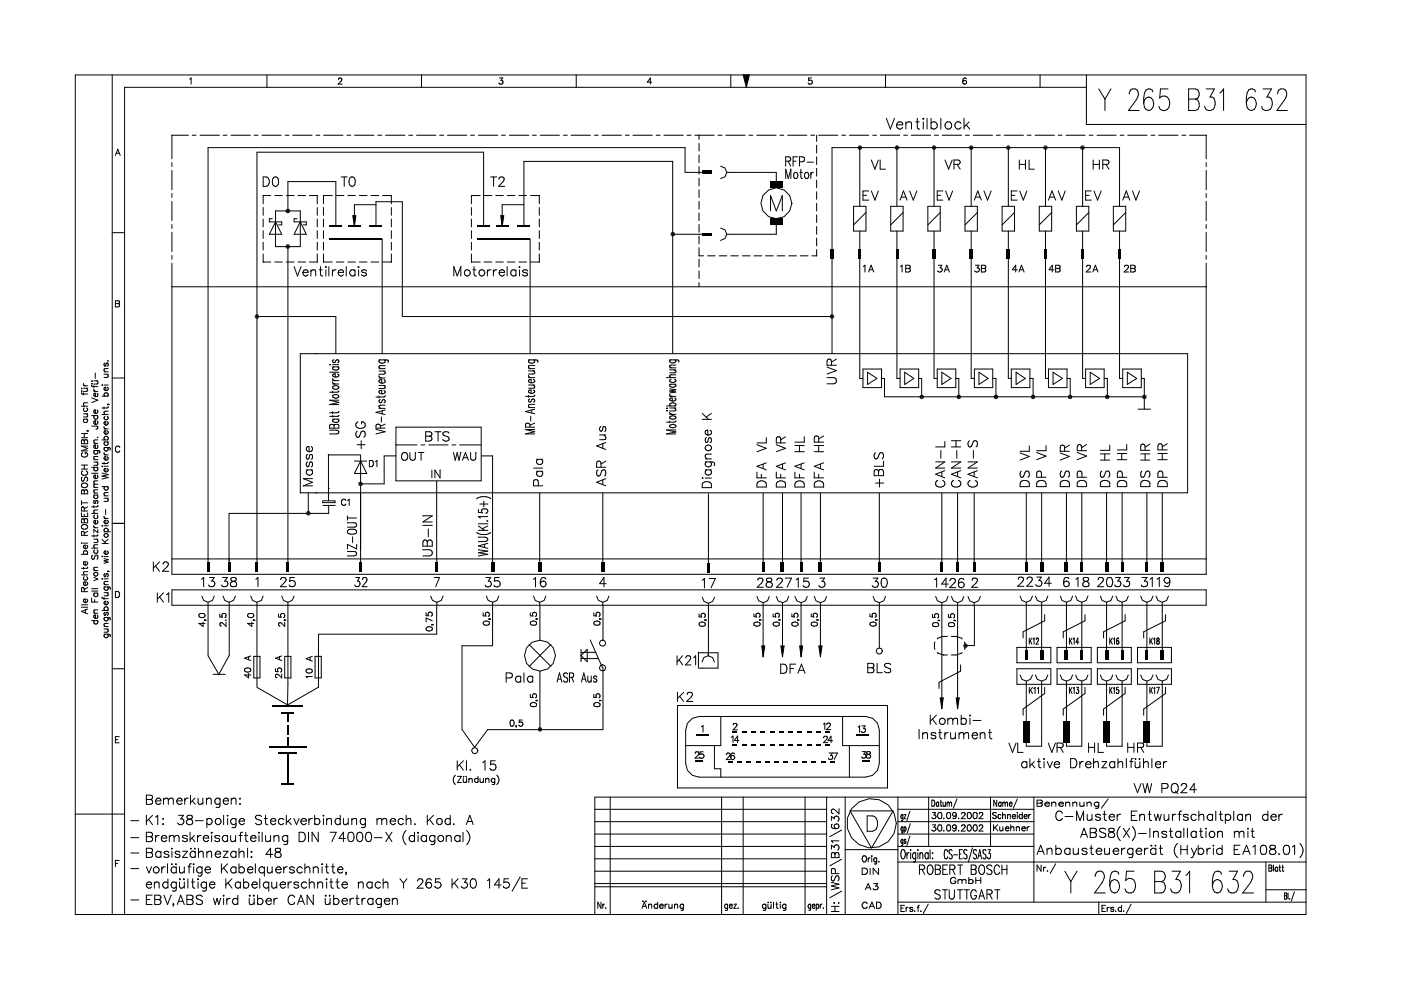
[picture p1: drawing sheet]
<svg xmlns="http://www.w3.org/2000/svg" width="297mm" height="210mm" viewBox="0 0 297 210" stroke-linecap="round" stroke-linejoin="round" font-family="sans-serif">
<g fill="none" stroke="#000" stroke-width=".21">
<path d="M16 15.9h260.9v178h-260.9zM23.8 15.9v178M40.2 16.8l.3-.3v1.3M56.6 15.9v2.6M71.8 16.9a.36 .36 0 0 1 .4-.4 .36 .36 0 0 1 .2 .5l-.7 .8h.9M89.4 15.9v2.6M105.9 16.5h.7l-.4 .5a.43 .43 0 0 1 .4 .4 .43 .43 0 0 1-.3 .5 .43 .43 0 0 1-.5-.3M122.2 15.9v2.6M138.2 17.4h-1l.7-.9v1.3M154.9 15.9v2.6M157.6 15.9l.6 2.6 .7-2.6M172.1 16.5h-.7v.6a.46 .46 0 0 1 .7 0 .46 .46 0 0 1-.1 .7 .46 .46 0 0 1-.7-.2"/>
<path d="M187.7 15.9v2.6M204.9 16.7l-.1-.1a.41 .41 0 0 0-.6 .2l-.1 .6M220.5 15.9v2.6M230.3 15.9v10.5h46.6M230.3 18.5h-203.9v175.4M233 18.9l1.3 2.1M235.5 18.9l-1.2 2.1M239.4 19.9a1.14 1.14 0 0 1 .7-1h.6a1.47 1.47 0 0 1 .2 2.3l-1.6 2.2h2.2M244.4 19.5l-.1-.4-.5-.2-.8 .2-.3 .6-.2 2.2M247.6 18.9h-1.6l-.1 1.9a1.14 1.14 0 0 1 1.9 .2 1.53 1.53 0 0 1 .1 1.6 1.53 1.53 0 0 1-1.4 .8l-.5-.2-.3-.7M252 18.9h1.4a1.12 1.12 0 0 1 .9 1 1.12 1.12 0 0 1-.9 1.1 1.28 1.28 0 0 1 .9 1.2 1.28 1.28 0 0 1-.9 1.2h-1.4zM255.7 18.9h1.8l-1 1.7h.5a1.66 1.66 0 0 1-.3 2.8 1 1 0 0 1-1.3-.9"/>
<path d="M258.6 19.7l.8-.8v4.5M266.2 19.5l-.2-.4-.4-.2-.8 .2-.4 .6-.2 2.2M267.8 18.9h1.8l-1 1.7h.5a1.66 1.66 0 0 1-.3 2.8 .96 .96 0 0 1-1.3-.9M270.9 19.9a.98 .98 0 0 1 .6-1h.7a1.47 1.47 0 0 1 .1 2.3l-1.6 2.2h2.3M24.5 32.9l.5-1.3 .5 1.3M24.6 32.5h.7M36.4 34.5v.8M36.4 36.1v4.1M40 28.7h-3.6v5M40.8 28.7h.8M42.4 28.7h4.1M47.3 28.7h.8"/>
<path d="M49 28.7h4.1M53.9 28.7h.8M55.5 28.7h4.1M55.8 37.5h.6a1.06 1.06 0 0 1 .7 1 1.06 1.06 0 0 1-.7 1h-.6zM58 37.6a.64 .64 0 0 1 1 .3 1.32 1.32 0 0 1-.5 1.6h-.2a1.28 1.28 0 0 1-.3-1.9zM60.5 28.7h.8M62.1 28.7h4.1M67 28.7h.8M68.6 28.7h4.1M72.3 37.5h1.3M73 37.5v2M73.6 28.7h.8"/>
<path d="M74.3 37.6a.64 .64 0 0 1 .9 .3 1.32 1.32 0 0 1-.4 1.6h-.3a1.28 1.28 0 0 1-.2-1.9zM75.2 28.7h4.1M80.1 28.7h.8M81.7 28.7h4.2M86.7 28.7h.8M88.3 28.7h4.1M93.2 28.7h.9M94.9 28.7h4.1M99.8 28.7h.8M101.4 28.7h4.1M104 37.5h1.3M104.6 37.5v2"/>
<path d="M105.8 38l.1-.3 .3-.2 .6 .2a.66 .66 0 0 1-.2 .8l-.9 1h1.3M106.3 28.7h.8M108 28.7h4.1M111 34.2h31.7M111.1 34.3v13.7M112.9 28.7h.8M114.6 28.7h4M119.5 28.7h.8M121.1 28.7h4.1M126 28.7h.8M127.6 28.7h4.1M132.6 28.7h.8"/>
<path d="M134.2 28.7h4.1M139.1 28.7h.9M140.8 28.7h4.1M142.6 34.3v40.7M145.7 28.7h.8M147.3 28.7h4.1M148.2 28.7v.9M148.2 30.4v1.6M148.2 32.9v1.6M148.2 35.3v1.6M148.2 37.8v1.6M148.8 36.5h-3.6v-5.2h-101.1v87.8"/>
<path d="M152.2 28.7h.9M152.8 35.2l.9 .4 .4 .9-.4 1-.9 .4M153.9 28.7h4.1M154.1 36.5h10.5v2M158.8 28.7h.8M160.4 28.7h4.1M165.4 28.7h.8M166.6 34.2l.9-.1 .1-.3v-.3l-.3-.3h-.7v2M166.6 37.9v-2l.5 2 .6-2v2M167 28.7h4.1M167.1 34.2l.5 1M168.1 34.2h.7"/>
<path d="M168.4 36.6a.39 .39 0 0 1 .7 .2l.1 .5a.47 .47 0 0 1-.2 .5 .47 .47 0 0 1-.6 0l-.1-.5zM169.1 33.2h-1v2M169.5 34.3l.9-.1 .1-.7-.3-.3h-.7v2M169.6 36.5h.5M169.8 35.9v1.6l.1 .3 .2 .1M170.8 36.6a.39 .39 0 0 1 .6 .2l.1 .5a.47 .47 0 0 1-.2 .5 .47 .47 0 0 1-.5 0l-.2-.5zM171.1 34.4h1.4M171.9 28.7h.8M171.9 36.5v1.4M172.5 36.5l-.4 .1-.2 .5M173.1 28.7v1.3M173.1 30.8v1.6"/>
<path d="M173.1 33.2v1.7M173.1 35.7v1.7M173.1 38.2v1.6M173.6 28.7h4M178.5 28.7h.8M180.1 28.7h4.1M182.3 31.3v12.4M184.7 33.9l.8 2 .7-2M185 28.7h.8M186.6 33.9v2h1.1M186.6 28.7h4.2M187.9 25.1l.9 2.3 .9-2.3"/>
<path d="M190.1 26.5a.73 .73 0 0 0 .4 .8 .73 .73 0 0 0 .9-.3M190.2 31.3v12.4M190.4 25.9a.64 .64 0 0 1 1 .4v.2h-1.3zM191.6 28.7h.8M192.1 26.3a.8 .8 0 0 1 1.1-.4l.1 1.5M192.1 25.8v1.6M193.2 28.7h4.1M194.1 25.8h.8M194.5 25.1v1.8l.1 .3 .4 .2M195.7 25.1l.2 .1-.2 .1zM195.7 25.8v1.6M196.6 25.1v2.3"/>
<path d="M197.4 26.2a.73 .73 0 0 1 1.1-.1 .73 .73 0 0 1 0 1 .73 .73 0 0 1-1.1-.1M197.4 25.1v2.3M198 31.3v12.4M198.1 28.7h.9M199.5 25.1v2.3M199.8 28.7h4.1M200.4 33.9l.7 2 .8-2M202.3 34.9l1.1-.1 .2-.5-.5-.4h-.8v2M202.9 34.9l.7 1M203.8 26.2a.73 .73 0 0 0-1.1-.1 .73 .73 0 0 0 0 1 .73 .73 0 0 0 1.1-.1M204.4 25.1v2.3M204.7 28.7h.8"/>
<path d="M204.9 26.5l.7 .9M205.5 25.8l-1.1 1.1M205.9 31.3v12.4M206.3 28.7h4.1M211.2 28.7h.9M212.9 28.7h4.1M213.8 31.3v12.4M216.1 34.9h1.3M216.1 33.9v2M217.4 33.9v2M217.8 28.7h.8M218.2 33.9v2h1.1"/>
<path d="M219.5 28.7h4.1M221.7 31.3v12.4M224.4 28.7h.8M226 28.7h4.1M229.5 31.3v12.4M230.9 28.7h.8M231.8 34.9h1.3M231.8 33.9v2M232.6 28.7h4M233.1 33.9v2M233.8 34.9l1.1-.1 .2-.3-.1-.4-.3-.2h-.9v2M234.3 21v2.4"/>
<path d="M234.5 34.9l.6 1M237.5 28.7h.8M239.1 28.7h4.1M243 20.8l.5-.2a1.45 1.45 0 0 1 1.1 1.4 1.45 1.45 0 0 1-1.1 1.4l-.5-.2a1.68 1.68 0 0 1 0-2.4zM244.1 28.7h.8M245.7 28.7h4.1M250.6 28.7h.8M252 21h1.4M252.2 28.7h3.6M255.7 28.7v5M255.7 34.5v.8M255.7 36.1v4.1"/>
<path d="M264.8 20.8l.6-.2a1.52 1.52 0 0 1 1 1.4 1.52 1.52 0 0 1-1 1.4l-.6-.2a1.68 1.68 0 0 1 0-2.4zM23.8 49.3h2.6M36.4 41v.9M36.4 42.7v4.1M36.4 47.6v.8M36.4 49.2v4.2M36.4 54.2v.8M36.4 55.8v66h219.3v-66M55.8 53.8v1.8h1.6M55.8 44v1.6M55.8 46.5v1.6M55.8 48.9v1.7"/>
<path d="M55.8 51.4v1.6M57.4 41.5h-1.6v1.7M57.7 46.4h-.6v.6h2.6v.7h-.6M58.3 55.6h1.6M58.3 41.5h1.6M58.4 44.7h5.3v7.6h-5.3zM58.4 47l1.3 2.7h-2.6zM60.7 55.6h1.7M60.7 41.5h1.7M61 44.7v-6.2h10.2v9.5M61 52.3v66.8M62.4 56.5l.7 2 .7-2"/>
<path d="M63 46.4h-.6v.6h2.5v.7h-.6M63.2 55.6h1.6M63.2 41.5h1.6M63.7 47l1.2 2.7h-2.5zM64.2 57.8a.61 .61 0 0 0 .4 .6 .61 .61 0 0 0 .7-.2M64.5 57.3l.2-.1a.49 .49 0 0 1 .6 .6h-1.1zM65.6 55.6h1.7M65.6 41.5h1.7M65.9 57.6l.5-.4 .4 .1 .1 1.2M65.9 57.2v1.3M67.3 41.5v1.7M67.3 44v1.6"/>
<path d="M67.3 46.5v1.6M67.3 48.9v1.7M67.3 51.4v1.6M67.3 53.8v1.8M67.7 57.2h.6M67.9 56.5v1.6l.2 .3 .3 .1M68.6 44v1.6M68.6 46.5v1.6M68.6 48.9v1.7M68.6 51.4v1.6M68.6 53.8v1.8h1.8M69.1 56.5v.2z"/>
<path d="M69.1 57.2v1.3M69.7 56.5v2M70.4 41.5h-1.8v1.7M70.5 57.2v1.3M71.2 57.2a.64 .64 0 0 0-.7 .6M71.3 55.6h1.6M71.3 41.5h1.6M71.7 57.8a.61 .61 0 0 0 .4 .6 .61 .61 0 0 0 .7-.2M72 57.3h.6l.2 .5h-1.1zM73.4 56.5v2M73.7 55.6h1.7M73.7 41.5h1.7"/>
<path d="M74.8 45.7h.6l-.3 2.3zM75.3 57.5a.64 .64 0 0 0-1-.1 .64 .64 0 0 0 0 .9 .64 .64 0 0 0 1-.1M75.3 57.2v1.3M75.9 56.6h.2l-.1 .1zM76 57.2v1.3M76.2 55.6h1.6M76.2 41.5h1.6M77.7 57.5a.6 .6 0 0 0-1 0l.1 .2a.9 .9 0 0 1 .9 .4v.1a.56 .56 0 0 1-.5 .3 .56 .56 0 0 1-.5-.3M78.7 55.6h1.6M78.7 41.5h1.6M79.7 48v-5.2h5.6v24.3h91.1M79.7 43.4h-4.6v4.6"/>
<path d="M81 50.6v24.4M81.1 55.6h1.9M81.1 41.5h1.9M83 41.5v1.7M83 44v1.6M83 46.5v1.6M83 48.9v1.7M83 51.4v1.6M83 53.8v1.8M96.2 58.5v-2l.7 2 .8-2v2M99.9 53.8v1.8h1.9M99.9 44v1.6"/>
<path d="M99.9 46.5v1.6M99.9 48.9v1.7M99.9 51.4v1.6M100.2 57.2h.7M100.5 56.5v1.6l.3 .4h.2M101.8 41.5h-1.9v1.7M102.5 48v-15.7h-48v86.8M102.6 55.6h1.7M102.6 41.5h1.7M103.3 57.2v1.3M104.1 57.2a.6 .6 0 0 0-.8 .6M104.6 57.2v1.3"/>
<path d="M105.1 55.6h1.6M105.1 41.5h1.6M105.4 57.2a.64 .64 0 0 0-.8 .6M105.8 57.8a.64 .64 0 0 0 .4 .6 .64 .64 0 0 0 .8-.2M105.9 57.5a.57 .57 0 0 1 .7-.3 .57 .57 0 0 1 .4 .6h-1.2zM106.2 45.7h.6l-.3 2.3zM107.5 56.5v2M107.6 55.6h1.6M107.6 41.5h1.6M109.4 57.5a.62 .62 0 0 0-.9-.1 .62 .62 0 0 0 0 .9 .62 .62 0 0 0 .9-.1M109.4 57.2v1.3M110 55.6h1.6"/>
<path d="M110 41.5h1.6M110.2 56.5v.2zM110.2 57.2v1.3M111.1 43.4h-4.6v4.6M111.8 57.5a.65 .65 0 0 0-1 0l.3 .3 .7 .1v.3a.6 .6 0 0 1-1 0M112.4 50.6v24.4M112.5 55.6h1.9M112.5 41.5h1.9M114.3 41.5v1.7M114.3 44v1.6M114.3 46.5v1.6M114.3 48.9v1.7"/>
<path d="M114.3 51.4v1.6M114.3 53.8v1.8M142.6 49.7h6.2M148.2 40.2v1.7M148.2 42.7v1.6M148.2 45.1v1.7M148.2 47.6v1.6M148.2 50.1v1.6M148.2 52.5v1.7M148.2 55v1.6M148.2 57.5v1.6M148.2 59.9v.9"/>
<path d="M148.2 54.2h1M150 54.2h1.6M152.5 54.2h1.6M152.8 48.4l.9 .3 .4 1-.4 .9-.9 .4M154.9 54.2h1.6M157.4 54.2h1.6M159.9 54.2h1.6M162.3 54.2h1.7M163.4 44.7v-3.2l1.2 3.2 1.3-3.2v3.2M164.6 47.7v2h-10.5M164.8 54.2h1.6M167.2 54.2h1.7"/>
<path d="M169.7 54.2h1.6M173.1 52.9l.1 1.3h-1.1M173.1 40.7v1.6M173.1 43.1v1.6M173.1 45.6v1.6M173.1 48v1.7M173.1 50.5v1.6M181 43.7h2.6v5.3h-2.6zM182.3 49v31.2h.7M183 41.4h.7M183 56.5l.4-.3v1.5M183.6 45.1l-2.6 2.6"/>
<path d="M184.1 57.7l.6-1.5 .6 1.5M184.2 40.5h-1.2v1.9h1.2M184.4 57.2h.6M184.7 40.5l.8 1.9 .7-1.9M188.8 43.7h2.7v5.3h-2.7zM190.2 49v31.2h.6M190.8 42.4l.8-1.9 .7 1.9M190.9 56.5l.4-.3v1.5M191.1 41.8h1M191.5 45.1l-2.7 2.6M192 56.2h.7l.3 .3-.1 .4h-.2l.3 .3-.1 .4-.9 .1zM192 56.9h.7"/>
<path d="M192.9 40.5l.7 1.9 .8-1.9M196.7 43.7h2.6v5.3h-2.6zM198 49v31.2h.7M198.7 41.4h.7M198.9 56.2h.8l-.4 .6a.48 .48 0 0 1 .3 .8 .48 .48 0 0 1-.8-.2M199.3 45.1l-2.6 2.6M199.9 40.5h-1.2v1.9h1.2M200.2 57.7l.5-1.5 .6 1.5M200.4 57.2h.7M200.5 40.5l.7 1.9 .8-1.9M204.6 43.7h2.6v5.3h-2.6zM205.9 49v31.2h.7"/>
<path d="M206.6 42.4l.7-1.9 .8 1.9M206.8 56.2h.8l-.4 .6a.48 .48 0 0 1 .3 .8 .48 .48 0 0 1-.8-.2M206.8 41.8h1M207.2 45.1l-2.6 2.6M208.1 56.2l.9 .2v.4l-.3 .1 .3 .1v.5l-.9 .2zM208.1 56.9h.6M208.6 40.5l.8 1.9 .7-1.9M212.5 43.7h2.6v5.3h-2.6zM213.8 49v31.2h.6M214.4 41.4h.8M215.1 45.1l-2.6 2.6M215.6 40.5h-1.2v1.9h1.2"/>
<path d="M215.7 57.2h-1.1l.7-1v1.5M216 57.7l.6-1.5 .5 1.5M216.2 40.5l.8 1.9 .7-1.9M216.2 57.2h.7M220.3 43.7h2.7v5.3h-2.7zM221.7 49v31.2h.6M222.3 42.4l.8-1.9 .7 1.9M222.6 41.8h.9M223 45.1l-2.7 2.6M223.5 57.2h-1.1l.7-1v1.5M223.8 56.2l.9 .2v.4l-.3 .1 .3 .1v.5l-.9 .2zM223.8 56.9h.6"/>
<path d="M224.4 40.5l.7 1.9 .7-1.9M228.2 43.7h2.6v5.3h-2.6zM229.5 49v31.2h.7M230.2 41.4h.7M230.4 56.6l.2-.4h.3l.3 .3-.1 .3-.8 .9h1M230.8 45.1l-2.6 2.6M231.4 40.5h-1.2v1.9h1.2M231.7 57.7l.5-1.5 .6 1.5M231.9 57.2h.7M231.9 40.5l.8 1.9 .8-1.9M236.1 43.7h2.6v5.3h-2.6zM237.4 49v31.2h.6"/>
<path d="M237.4 43.7v-12.4h-61v43.7M238 42.4l.8-1.9 .7 1.9M238.3 41.8h1M238.4 56.6a.44 .44 0 0 1 .4-.4 .44 .44 0 0 1 .5 .3l-.2 .5-.8 .7h1M238.7 45.1l-2.6 2.6M239.7 56.2l.9 .2 .1 .3-.3 .2 .3 .3-.1 .3-.9 .2zM239.7 56.9h.7M240.1 40.5l.7 1.9 .8-1.9M255.7 41v.9M255.7 42.7v4.1M255.7 47.6v.8M255.7 49.2v4.2"/>
<path d="M255.7 54.2v.8M20.2 79.1v1.1M22.1 79.3h.8M22.1 78.8h.8M22.3 77h-.2a.41 .41 0 0 0 .2 .7l.3-.7h.3a.41 .41 0 0 1-.2 .7M22.7 79.3l.2 .3v.3l-.8 .1M22.9 76.5h-.1M22.9 78.2h-.8v.3l.2 .3M24.5 63.8h.7l.2 .2-.2 .3-.2 .1 .4 .2-.2 .4-.7 .1zM24.5 64.4h.5M36.4 60.8h219.4M54.5 67.1h16.7v7.9"/>
<path d="M63.7 75h188.1v29.5h-188.1zM69.9 77.3h.2zM69.9 78.9h1.9M70.5 79.5l.6-.2v.6l-.5-.1zM70.5 77.8h1.3M70.5 77.3h1.3M70.8 76.3l-.3 .2 .1 .3h.4l.3-.5h.2l.3 .2v.3l-.3 .1M70.8 77.8l-.3 .2a.69 .69 0 0 0 .7 .5 .69 .69 0 0 0 .6-.5l-.3-.2M71.5 79.3l.3 .2v.3l-.7 .1M80.3 76.3h1.9l.1 .2v.3M80.3 79.6l.2 .3 .4 .3M80.3 78.7h1.4"/>
<path d="M80.3 78.2h1.4M80.6 76.3l-.3 .2a.68 .68 0 0 0 .7 .5 .68 .68 0 0 0 .7-.5l-.3-.2M81.3 78.7l.4 .3-.1 .3h-1.3M81.7 77.5l-1.2 .1-.2 .3 .4 .3M112.1 76.3h1.7l.2 .2-.1 .3M112.1 78.2h1.3M112.1 79.6v.3l.5 .2M112.1 78.6h1.3M112.4 76.3l-.3 .2a.68 .68 0 0 0 .6 .5 .68 .68 0 0 0 .7-.5l-.3-.2M113 78.6l.4 .3-.1 .3-1.2 .1M113.4 77.5h-1.3v.4l.3 .3M142 76.3h1.8l.1 .2-.1 .3"/>
<path d="M142 78.4h1.3M142 78h1.3M142.3 76.3l-.3 .2a.71 .71 0 0 0 .6 .4 .71 .71 0 0 0 .7-.4l-.3-.2M142.9 78.4l.4 .3-.1 .3-1.2 .1M143.3 77.4h-1.2l-.1 .3 .4 .3M143.3 79.5h-1.2l-.1 .3 .4 .3M175.3 77.8l2 .8-2 .7M176.3 77.4l-.1-1.1a.43 .43 0 0 0-.8 0l-.1 1.1h2M177.3 76.1l-1 .7M183 78.2h3.9v4h-3.9zM183.9 78.9l2 1.3-2 1.3zM190.8 78.2h4v4h-4z"/>
<path d="M191.8 78.9l2 1.3-2 1.3zM198.7 78.2h3.9v4h-3.9zM199.7 78.9l1.9 1.3-1.9 1.3zM206.6 78.2h3.9v4h-3.9zM207.6 78.9l1.9 1.3-1.9 1.3zM214.4 78.2h4v4h-4zM215.4 78.9l2 1.3-2 1.3zM222.3 78.2h3.9v4h-3.9zM223.3 78.9l2 1.3-2 1.3zM230.2 78.2h3.9v4h-3.9zM231.1 78.9l2 1.3-2 1.3zM238 78.2h4v4h-4z"/>
<path d="M239 78.9l2 1.3-2 1.3zM17.3 92.8h1.3M17.3 83.2v.3h.2h1.1M17.3 99.5h1.3M17.3 98.6h1.3M17.3 91.9h1.3M17.3 86.1h1.3M17.3 82.9h.1zM17.3 82.4h.1zM17.4 93.3h.3l.2 .2 .1-.2h.5l.1 .8h-1.3zM17.6 99.8a.48 .48 0 0 0-.3 .6 .48 .48 0 0 0 .4 .4h.4a.48 .48 0 0 0 .5-.4 .48 .48 0 0 0-.4-.6M17.6 96a.48 .48 0 0 0-.3 .5 .48 .48 0 0 0 .4 .4h.4a.47 .47 0 0 0 .5-.5 .47 .47 0 0 0-.5-.4v.3"/>
<path d="M17.7 88.9h.9M17.7 82.3h.9M17.7 81.3v.3l.4 .2M17.7 83.3v.4M17.7 87.7h.9M17.7 81.8h.9M17.9 86.5a.41 .41 0 0 0-.1 .6 .41 .41 0 0 0 .6 0 .41 .41 0 0 0 0-.6M17.9 88.9a.45 .45 0 0 0 .1 .7 .45 .45 0 0 0 .6-.5l-.2-.2M17.9 91.9v.9M17.9 93.5v.6M17.9 98.6v.9M18.3 82.3l.3 .3-.1 .3-.8 .1"/>
<path d="M18.3 87.7l.3 .3-.1 .4h-.8M18.5 91.3v.1zM18.5 91.3l.3 .1M18.6 85.4l-.9 .1v.3l.2 .3M18.6 94.6h-1.3l1.3 .5-1.3 .5h1.3M19.4 99.1h1.3M19.4 90.4h1.2l.1 .5-.4 .1M19.4 81.7l.3 .3h1M19.4 88.1h1.3M19.4 84.3l1.3 .6-1.3 .5M19.4 81.4h.2zM19.4 80.8h.2z"/>
<path d="M19.9 98h.8M19.9 80.7h.8M19.9 97.5h.8M19.9 83h.8M19.9 81.7v.5M19.9 82.5v.3l.3 .2M19.9 95.5l1.2 .1v.5M19.9 94h.8M19.9 94.5l.3-.2v.8l-.3-.2zM19.9 89.3l.3-.1v.8l-.3-.2zM20 83.4h.2v.7l-.3-.2zM20 87l.2-.1v.8l-.3-.2z"/>
<path d="M20.1 99.1a.43 .43 0 0 0-.1 .6 .43 .43 0 0 0 .6 0 .43 .43 0 0 0 0-.6M20.1 95.5a.43 .43 0 0 0-.1 .6 .43 .43 0 0 0 .6 0 .43 .43 0 0 0 0-.6M20.1 88.1a.43 .43 0 0 0-.1 .6 .43 .43 0 0 0 .6 0 .43 .43 0 0 0 0-.6M20.5 80.7l.2 .2v.5h-.8M20.5 98l.2 .3v.3l-.8 .1M20.6 89.2l.1 .3a.4 .4 0 0 1-.5 .5M20.6 83.4l.1 .2v.3l-.5 .2M20.6 86.9l.1 .3v.3l-.5 .2M20.6 94.3l.1 .3a.4 .4 0 0 1-.5 .5M20.6 92.7h.1M20.7 92.7h.1M20.7 93.3l-.8 .1v.3l.2 .3"/>
<path d="M20.7 96.8h-.8v.4l.2 .3M21.6 87.9h1.3M21.6 93.3h1.3M21.6 98.9h.2zM21.6 84h1.3M21.6 81.6h.2zM22.1 81.6h.8M22.1 96.4h.8M22.1 98.9h.8M22.1 95.9v.3l.3 .2M22.1 90.4v.4l.3 .1M22.1 94.9h1.1l.1 .5"/>
<path d="M22.1 86.2v.5M22.1 98v.4M22.1 93.7h.8M22.1 90.9h.8M22.1 82.2l.3-.1v.7l-.3-.3zM22.1 89.5l.3-.1v.7l-.3-.3zM22.2 91.4l.2-.1v.8l-.3-.3zM22.2 96.9l.2-.1v.8l-.3-.3zM22.2 99.4l.2-.1v.7l-.3-.2zM22.3 88.3l-.2 .2a.45 .45 0 0 0 .4 .5 .45 .45 0 0 0 .4-.5l-.2-.2M22.3 93.7a.42 .42 0 0 0-.1 .6 .42 .42 0 0 0 .6 0 .42 .42 0 0 0-.1-.6M22.3 93.3a.42 .42 0 0 1-.1-.6 .42 .42 0 0 1 .6 0 .42 .42 0 0 1-.1 .6"/>
<path d="M22.3 94.9a.42 .42 0 0 0-.1 .6 .42 .42 0 0 0 .6 0 .42 .42 0 0 0-.1-.6M22.3 84a.4 .4 0 0 1-.1-.6 .4 .4 0 0 1 .6 0 .4 .4 0 0 1-.1 .6M22.7 96.8l.2 .5-.2 .2-.3 .1M22.7 89.4l.2 .4-.5 .3M22.7 82.1l.2 .4-.2 .3h-.3M22.7 91.3l.2 .5-.5 .3M22.7 99.3l.2 .5-.2 .2h-.3M22.9 85.7l.3 .1M22.9 85.7v.1zM22.9 86.2l-.2 .3h-1.1M22.9 87.2l-.8 .1v.3l.2 .3M22.9 97.9l-.2 .4h-1.1"/>
<path d="M23.8 80.2h2.6M25.4 94.9a.48 .48 0 0 0-.5-.3 .48 .48 0 0 0-.4 .5v.3a.48 .48 0 0 0 .4 .5 .48 .48 0 0 0 .5-.3M64.9 99.6h1.4M65.1 94.8l.4-.1v1.1a.59 .59 0 0 1-.4-1zM65.2 97.9a.6 .6 0 0 0 0 1.1l.3-.3 .2-.7 .3-.1a.65 .65 0 0 1 0 1.1M65.2 96.4a.56 .56 0 0 0-.3 .5 .56 .56 0 0 0 .3 .5l.2-.1a.9 .9 0 0 1 .5-.9h.1a.6 .6 0 0 1 0 1M65.2 99.6a.64 .64 0 0 0-.1 1 .64 .64 0 0 0 1 0 .64 .64 0 0 0-.1-1M66 94.7a.61 .61 0 0 1 .2 .7 .61 .61 0 0 1-.7 .4M69.6 96.4h6.7M69.6 96.3v9.9M69.9 91.2h1.4l.5 .3-.3 .5h-1.6M70 90.1l.4-.1 .4 .2 .2-.2h.7l.1 .2v.6h-1.9z"/>
<path d="M70.5 88.9h1.3M70.5 80.2l.1 .3 .5 .2M70.5 81l.1 .3 .5 .1M70.5 82.9v.4M70.5 87.3v.4M70.5 88.1v.3M70.5 81.4h1.3M70.5 80.7h1.3M70.6 81.9l.7-.1 .5 .3a.69 .69 0 0 1-.6 .4 .69 .69 0 0 1-.7-.4zM70.6 83.8l.7-.1 .5 .3a.69 .69 0 0 1-.6 .4 .69 .69 0 0 1-.7-.4zM70.8 88.9l-.3 .2a.69 .69 0 0 0 .7 .5 .69 .69 0 0 0 .6-.5l-.3-.2M70.8 90.2v.6"/>
<path d="M71.8 82.9v.2l-.3 .1h-1.6M71.8 87.2v.2l-.3 .1h-1.6M71.8 88v.2l-.3 .1h-1.6M71.8 84.9h-1.9l1.9 .4-1.9 .5h1.9M75.1 97.8h2.7M75.7 94.3h1.7M75.7 91.4a.73 .73 0 0 0-.3 .7 .73 .73 0 0 0 .5 .6l.3-.2 .3-.7a.47 .47 0 0 1 .3-.4 .47 .47 0 0 1 .5 .2 .91 .91 0 0 1-.2 1.1M75.9 89.4a.72 .72 0 0 0-.5 .9 .72 .72 0 0 0 .8 .5h.5a.7 .7 0 0 0 .7-.7 .7 .7 0 0 0-.7-.7v.5M76.5 96.4v22.7M76.5 97.8l1.3 2.6h-2.7zM76.6 93.4v1.7M78.3 97.6h.4a.71 .71 0 0 1 .5 .7 .71 .71 0 0 1-.5 .6h-.4z"/>
<path d="M79.6 97.9l.3-.3v1.3M79.7 91l2 .5-2 .5M80.3 83l.3-.2h.3v.7a.52 .52 0 0 1-.6-.5zM80.3 81.7h1.4M80.3 86.6h1.4M80.3 83.9v.5M80.3 80.2h1.4M80.5 80.6l.4-.1v.8l-.6-.3zM80.6 90.8v-.7l-.3-.2-.5 .2-.1 .7h2M80.6 84.7l-.3 .3 .2 .4h.1h.3l.2-.6h.5a.36 .36 0 0 1-.2 .6M80.9 88.4v1.1M81 87.1v.6"/>
<path d="M81.3 81.7l.4 .4-.1 .3h-1.3M81.4 80.5l.3 .5-.8 .3M81.4 82.8l.3 .4-.3 .3h-.5M81.7 89.9l-1.1 .5M81.7 86.9l-2 .5 2 .5M81.7 85.9l-1.2 .1-.2 .2 .4 .4M81.7 83.9l-.1 .2-.3 .1h-1.6M83.9 90.6h18.1v11.4h-18.1zM83.9 96.7h-2.5v5.9h-4.9M83.9 94.3h4.5M85.4 96a.78 .78 0 0 1 1.1 .8 .78 .78 0 0 1-1.1 .7l-.3-.5v-.4zM86.9 95.9v1.2a.58 .58 0 0 0 .6 .5 .58 .58 0 0 0 .6-.5v-1.2"/>
<path d="M88.7 95.9h1.2M89.3 95.9v1.7M89.3 94.3h.8M90.3 91.5h.8l.4 .3v.5l-.4 .2a.53 .53 0 0 1 .5 .5 .53 .53 0 0 1-.5 .5h-.8zM90.3 92.5h.8M90.9 94.3h4.1M91.6 99.7v1.6M92.2 91.5h1.3M92.9 91.5v2M93.3 99.7v1.6l-1.1-1.6v1.6M95.2 91.8a.73 .73 0 0 0-.7-.3 .73 .73 0 0 0-.6 .5l.2 .3 .9 .4 .2 .5a.84 .84 0 0 1-1.3 0M95.8 94.3h.8"/>
<path d="M96.1 95.9l.4 1.7 .4-1.7 .4 1.7 .4-1.7M97.5 94.3h4.5M98 97.6l.7-1.7 .6 1.7M98.3 97h.8M99.8 95.9v1.2l.1 .3 .3 .2a.52 .52 0 0 0 .7-.5v-1.2M102.1 96.7h2.3v22.5M112.1 80.1h1.3M112.1 86.4h1.3M112.1 83.8v.5M112.1 81.6h1.3M112.1 80.6l.5-.2v.8l-.5-.2zM112.1 82.8l.5-.1v.7a.49 .49 0 0 1-.5-.5z"/>
<path d="M112.4 90.6v-.6a.51 .51 0 0 0-.5-.3 .51 .51 0 0 0-.5 .3v.6h2M112.4 84.6l-.3 .3v.3h.4l.2-.4 .4-.2 .3 .3-.1 .3-.2 .1M112.5 88.2v1.1M112.7 87v.6M113 81.6l.4 .3-.1 .4h-1.2M113.1 80.4l.3 .5-.3 .2-.5 .1M113.1 82.7l.3 .2a.55 .55 0 0 1-.8 .5M113.1 99.2h2M113.4 91.1h-2l2 .4-2 .5h2M113.4 85.7l-1.3 .1v.3l.3 .3M113.4 83.7l-.1 .3h-1.9M113.4 89.7l-1 .4"/>
<path d="M113.4 86.8l-2 .5 2 .4M113.7 99.9h1.4M113.7 97.4h1.4M114 99.9a.62 .62 0 0 0 0 .9 .62 .62 0 0 0 .9 0 .62 .62 0 0 0-.1-.9M114 97.4a.62 .62 0 0 0 0 .9 .62 .62 0 0 0 .9 0 .62 .62 0 0 0-.1-.9M126.8 99.6a.73 .73 0 0 0-.3 .7 .73 .73 0 0 0 .5 .6l.3-.2 .3-.9a.5 .5 0 0 1 .8 0 .99 .99 0 0 1-.2 1.1M127.1 92.2h1.3M127.4 99.1l-.1-1.2-.3-.1h-.3l-.2 .4v.9h1.9M127.4 90.4a.57 .57 0 0 0 0 1.1 .9 .9 0 0 0 .5-1l.3-.1a.62 .62 0 0 1 0 1.1M127.8 94.1v1M128.1 92.2l.3 .5v.4l-1.3 .1M128.4 97.8l-1 .6"/>
<path d="M128.4 93.8l-1.9 .7 1.9 .8M141.3 86.6h.2zM141.3 87.1h.2zM141.3 86.1h2M141.3 80.1h2M142 83.6l.1 .3 .4 .1M142 87.4l.1 .3 .4 .2M142 89.3v.3M142 87.9h1.3M142 86.5h1.3M142 84h1.3M142 82.4l1.3 .2-1.3 .3 1.3 .2-1.3 .2"/>
<path d="M142 81.5h1.3M142.1 88.3l.6-.1 .6 .2a.71 .71 0 0 1-.7 .5 .71 .71 0 0 1-.6-.5zM142.1 90.1l.6-.1 .6 .3a.71 .71 0 0 1-.7 .4 .71 .71 0 0 1-.6-.4zM142.1 84.5l.4-.1v.6l-.5-.2zM142.3 81.5l-.3 .2a.71 .71 0 0 0 .6 .4 .71 .71 0 0 0 .7-.4l-.3-.2M142.3 80.4l-.3 .2a.69 .69 0 0 0 .6 .5 .69 .69 0 0 0 .7-.5l-.3-.2M142.3 86.1l-.3-.2a.69 .69 0 0 1 .6-.5 .69 .69 0 0 1 .7 .5l-.3 .2M142.9 86.5l.4 .3-.1 .3h-1.2M143 84.4l.2 .1 .1 .3-.3 .2h-.5M143.3 91.2h-2l2 .4-2 .4h2M143.3 89.2l-.1 .2-.3 .1h-1.6M148.9 88.9h1.9"/>
<path d="M148.9 87.6l1.3 1.3M149.5 99.6h1.3M149.5 97.9h1.5a.52 .52 0 0 1 .5 .7l-.1 .1M149.5 97.3h1.3M149.6 91.4l.5-.2v1.1a.57 .57 0 0 1-.5-.9zM149.8 92.8a.57 .57 0 0 0 0 1l.2-.1 .3-.8 .2-.1a.57 .57 0 0 1 0 1M149.8 97.9a.59 .59 0 0 0-.1 .9 .59 .59 0 0 0 .9 0 .59 .59 0 0 0-.1-.9M149.8 99.6a.61 .61 0 0 0-.1 .9 .61 .61 0 0 0 .9 0 .61 .61 0 0 0-.1-.9M150.5 91.2a.58 .58 0 0 1 .3 .7 .58 .58 0 0 1-.7 .4M150.8 96.3l-1.2 .1-.1 .4 .4 .5M150.8 87.6l-1.1 .8M160.5 94.3l2 .8-2 .7"/>
<path d="M161.8 98.4v.9M162.5 92.8v1.1h-2M162.5 98.1l-2 .8 2 .7M164.6 94.3l1.9 .8-1.9 .7M165.5 93.9l-.1-1.1-.3-.2-.3 .1-.2 .4v.8h1.9M165.9 98.4v.9M166.5 98.1l-1.9 .8 1.9 .7M166.5 92.6l-1 .7M168.5 95.8h2M168.5 94.5h2M169.5 94.5v1.3M169.8 98.4v.9"/>
<path d="M170.5 92.6v1.1h-2M170.5 98.1l-2 .8 2 .7M172.6 95.8h2M172.6 94.5h2M173.6 93.7l-.1-1.1-.3-.2-.4 .1-.2 .4v.8h2M173.6 94.5v1.3M173.9 98.4v.9M174.6 98.1l-2 .8 2 .7M174.6 92.4l-1 .7M175.3 80.1h1.4a.66 .66 0 0 1 .6 .6 .66 .66 0 0 1-.6 .7h-1.4M185.4 99.7l.5-.2 .3 .2 .1 .3 .3-.5 .5 .1 .2 .4v.9h-2zM185.6 96a.73 .73 0 0 0-.3 .7 .73 .73 0 0 0 .5 .6l.3-.2 .4-.9 .5-.2a.84 .84 0 0 1 0 1.3"/>
<path d="M186.9 80.2h.6v3.9h55.1M187.3 97.8v1.1h-2M194.8 80.2h.6v3.9M198.4 97.9h1.9l-1.9 1.3h1.9M199.5 95.5v1.7M200.3 93.6v1.2h-1.9M200.3 99.8l-1.9 .8 1.9 .7M201.7 97.9h2l-2 1.3h2M201.7 94.8h2M201.7 93.4h2M202.6 80.2h.7v3.9M202.7 93.4v1.4"/>
<path d="M202.9 95.5v1.7M203.7 99.8l-2 .8 2 .7M205.2 97.9h2l-2 1.3h2M205.5 93.4a.73 .73 0 0 0-.3 .8 .73 .73 0 0 0 .5 .6l.3-.2 .3-.8a.47 .47 0 0 1 .3-.4 .47 .47 0 0 1 .5 .2 .91 .91 0 0 1-.2 1.2M206.4 95.5v1.7M207.2 99.8l-2 .8 2 .7M210.5 80.2h.7v3.9M216.3 96l1.9 .8-1.9 .8M216.5 99.9a.75 .75 0 0 0 .2 1.3l.3-.2 .3-.7a.48 .48 0 0 1 .6-.4 .84 .84 0 0 1 0 1.3M218.2 94.5v1.2h-1.9M218.4 80.2h.6v3.9M219.8 95.9l2 .8-2 .8"/>
<path d="M221.8 94.5v1.1h-2M224.8 96l1.9 .8-1.9 .8M225.1 99.9a.73 .73 0 0 0-.3 .7 .73 .73 0 0 0 .5 .6l.3-.2 .3-.9 .6-.2a.92 .92 0 0 1 0 1.3M225.7 95.7l-.1-1.2-.3-.1-.3 .1-.2 .3v.9h1.9M226.2 80.2h.7v3.9M226.7 94.4l-1 .6M228.4 95.9l2 .8-2 .8M229.3 95.6v-.9l-.1-.3a.42 .42 0 0 0-.7 .1l-.1 1.1h2M230.4 94.2l-1.1 .7M233.3 97.6h2M233.3 96.2h2M233.6 99.9a.73 .73 0 0 0-.3 .7 .73 .73 0 0 0 .5 .6l.3-.2 .4-1 .5-.1a.84 .84 0 0 1 0 1.3"/>
<path d="M234.1 80.2h.7v3.9M234.2 96.2v1.4M235.3 94.4v1.1h-2M236.9 97.5h2M236.9 96.2h2M237.8 96.2v1.3M238.9 94.2v1.2h-2M241.3 86.8h2.6M241.9 97.6h1.9M241.9 96.2h1.9M242 80.2h.6v6.6M242.1 99.9a.75 .75 0 0 0 .2 1.3l.4-.4 .2-.5a.48 .48 0 0 1 .6-.4 .84 .84 0 0 1 0 1.3"/>
<path d="M242.8 95.5v-.9a.49 .49 0 0 0-.8-.4l-.1 .4v.9h1.9M242.8 96.2v1.4M243.8 94.2l-1 .6M245.5 97.5h2M245.5 96.2h2M246.4 95.4l-.1-1.2-.2-.1-.4 .1-.2 .3v.9h2M246.4 96.2v1.3M247.5 94.1l-1.1 .6M17.3 106.6h1.3M17.3 108.7v.8h1.3v-.8M17.3 106.1v.9M17.3 117.5h1.3"/>
<path d="M17.3 115.1v.1zM17.3 111.5a.64 .64 0 0 1 .8-.3 .64 .64 0 0 1 .4 .7 .64 .64 0 0 1-.8 .3 .64 .64 0 0 1-.4-.7zM17.3 110.1l.3-.1 .3 .3 .1-.3h.3l.3 .3v.5h-1.3zM17.4 103.9h.3l.2 .3 .1-.3h.5l.1 .8h-1.3zM17.4 102.5a.63 .63 0 0 1 .8-.1 .63 .63 0 0 1 .3 .7 .64 .64 0 0 1-.8 .3 .64 .64 0 0 1-.4-.7zM17.4 101.1l-.1 .4 .1 .5 .3-.1 .3-.6 .2-.2a.48 .48 0 0 1 .4 .4 .48 .48 0 0 1-.2 .5M17.7 115.2h.9M17.7 115.7l.4-.1v.7l-.4-.2zM17.7 119.2l.4-.1v.7a.4 .4 0 0 1-.4-.2 .4 .4 0 0 1 0-.4zM17.9 117.5a.42 .42 0 0 1-.1-.6 .42 .42 0 0 1 .6 0 .42 .42 0 0 1 0 .6M17.9 108.3l-.1-.7-.3-.1-.2 .1v.7h1.3M17.9 113.5l-.1-.7-.4-.1-.1 .8h1.3"/>
<path d="M17.9 104.2v.5M17.9 109v.5M17.9 110.3v.5M18.4 115.6l.2 .4-.5 .3M18.4 119.1l.2 .4-.2 .3h-.3M18.6 112.7l-.7 .4M18.6 107.5l-.7 .4M19.4 108.9h1.3M19.4 116.2h1.3M19.4 100.3h1.3M19.6 117.7a.49 .49 0 0 0-.2 .5 .49 .49 0 0 0 .4 .4l.6-.9h.2l.1 .3-.1 .6M19.9 107.2v.5"/>
<path d="M19.9 111.4v.3l.3 .2M19.9 113.4v.4M19.9 114.3h.8M19.9 111.9h.8M19.9 105h.8M19.9 104.5h.8M19.9 103.3h.8M20 100.8l.2-.1v.8l-.3-.2zM20 110.4l.2-.1v.8l-.3-.2zM20.1 109.2a.43 .43 0 0 0-.1 .6 .43 .43 0 0 0 .6 0 .43 .43 0 0 0 0-.6M20.1 116.6a.41 .41 0 0 0-.1 .6 .41 .41 0 0 0 .6 0 .41 .41 0 0 0 0-.6M20.1 105a.43 .43 0 0 0-.1 .6 .43 .43 0 0 0 .6 0 .43 .43 0 0 0 0-.6"/>
<path d="M20.1 106.1l-.2 .3 .2 .4 .3-.7h.3v.4l-.1 .3M20.1 102.7l-.2 .1 .2 .5M20.1 102.7h.6M20.5 114.3l.2 .4v.2l-.8 .1M20.6 100.7l.1 .3v.3l-.5 .2M20.6 110.3l.1 .3v.3l-.5 .2M20.7 102h-.8v.3l.2 .4M20.7 113.3v.3h-1.3M20.7 107.2v.2l-1.3 .1M20.7 103.9h-.8v.3l.2 .3M20.7 108.1l-.8 .1v.3l.2 .4M20.7 112.3v.7l-.8-.7v.7"/>
<path d="M20.7 115.5l-.8 .1v.3l.2 .3M21.6 103.2h1.3M21.6 111.5h.2zM21.6 115.2h1.3M21.6 114.4l.9 .8M21.6 100.3l1.3 .3-1.3 .3 1.3 .3-1.3 .4M21.7 117.9v.1zM22.1 109.9h.8M22.1 109.4v.3l.3 .2M22.1 118.4l.8 .3-.8 .2 .8 .3-.8 .2M22.1 118h.8M22.1 112.7h1.3"/>
<path d="M22.1 111.5h.8M22.1 105.6h.8M22.1 105.1h.8M22.1 110.4l.3-.1v.8l-.3-.3zM22.2 116.9l.2-.1v.7l-.3-.3zM22.3 103.2a.42 .42 0 0 0-.1 .6 .42 .42 0 0 0 .6 0 .42 .42 0 0 0-.1-.6M22.3 112.7l-.2-.4 .3-.3 .5 .3-.2 .4M22.4 108v1.1M22.7 105.6l.2 .3v.3l-.8 .1M22.7 110.3l.2 .5-.2 .2-.3 .1M22.7 116.8l.2 .4-.2 .3h-.3M22.9 104.5h-.8v.3l.2 .3"/>
<path d="M22.9 114.4l-.7 .5M23.8 111h2.6M32.5 119.1v2M33 120l.8 1.1M33.8 119.1l-1.3 1.4M34.6 119.6l.3-.5h.4l.3 .3 .1 .3-1.2 1.4h1.3M36.4 118.5h219.3M48.5 118.8h.1M48.6 118.5v.6M65.4 104.5v4.4h-16.8v9.6M65.7 108.9h3.9M66.3 101.5h-2l2 .7-2 .8h2"/>
<path d="M68.4 106.3v.3h2.6v-.3M68.5 107.2h2.6M68.5 106.2h2.6M69.7 107.3v1.6M69.7 103.5h.1M69.8 103.6h.1M73.3 106.1a.53 .53 0 0 0-.7-.2 .53 .53 0 0 0-.2 .8 .52 .52 0 0 0 .6 .5l.3-.3M73.7 110.8l1.7 .1a.47 .47 0 0 1 .2 .4 .47 .47 0 0 1-.2 .4l-1.7 .1M73.7 116.9l1.7 .1a.44 .44 0 0 1 .2 .4 .44 .44 0 0 1-.2 .4l-1.7 .1M73.7 109.4v.9M73.7 109.8h1.9M73.7 106.1l.3-.3v1.4"/>
<path d="M73.7 112.5a1.47 1.47 0 0 1 1.9 .1 .83 .83 0 0 1-1.2 .7l-.3-.1a.49 .49 0 0 1-.4-.7zM74.8 113.8v1.2M75.6 115.4v1l-1.9-1v1M89.7 116.6h1.4a.66 .66 0 0 1 .6 .6 .66 .66 0 0 1-.6 .7h-1.4M89.7 111.4h2M89.7 109.4h2l-2 1.3h2M89.7 114.7l.2-.1a.41 .41 0 0 1 .6 .1l.1 .2a.53 .53 0 0 1 .5-.4 .53 .53 0 0 1 .6 .4v.9h-2zM90.6 114.9v.9M90.8 112.2v1.6M92.6 102v17.1M101 112.9a2.84 2.84 0 0 0 3.1 0M101 105.8a2.63 2.63 0 0 1 3.1 0"/>
<path d="M101.4 113.9h1.4a.57 .57 0 0 1 .6 .5l-.6 .4h-1.4M101.4 116.6h.1M101.4 116.6l2 .3-2 .3 2 .3-2 .4M101.4 108v.6l.9 .1-.1-.1a.49 .49 0 0 1 .2-.7h.3a.58 .58 0 0 1 .7 .6l-.3 .3M101.4 112.5h2M101.4 111.5l1.3 1M101.4 111.1h2M101.7 106.9h1.7M102.6 106.3v1.2M102.7 115.4v.7M103.3 110.4l.1 .1h-.2M103.4 115.2l-2 .6 2 .5"/>
<path d="M103.4 111.5l-1.1 .6M103.4 109.5h-2l.4 .4M114.1 103l-.1-1.1-.3-.2-.4 .1-.2 .4v.8h2M114.4 104.5v14.7M127.8 101.8v.9M127.8 104.5v14.7M128.4 101.5l-1.9 .7 1.9 .8M149 102.5a1.13 1.13 0 0 1 1.8 .3v.6h-1.9zM149 101.3v.1zM149.5 101.4h1.3M150.2 104.7v14.7M160.5 100.1v1.2h2"/>
<path d="M160.6 102.3a1.08 1.08 0 0 1 1.3-.3 1.08 1.08 0 0 1 .6 1.3h-2zM161.4 100.6v.7M161.8 104.6v14.7M164.6 100.1v1.2h1.9M164.7 102.3a1.07 1.07 0 0 1 1.8 .3v.7h-1.9zM165.5 100.6v.7M165.9 104.6v14.7M168.5 100.1v1.2h2M168.7 102.3a1.08 1.08 0 0 1 1.8 .3v.7h-2zM169.5 100.6v.7M169.8 104.6v14.7M172.6 100.1v1.2h2"/>
<path d="M172.7 102.3a1.08 1.08 0 0 1 1.4-.3 1.08 1.08 0 0 1 .5 1.3h-2zM173.6 100.6v.7M173.9 104.6v14.7M185.6 102.4h1.7M186.3 100v.9M186.4 104.6v14.7M186.5 101.6v1.7M198.8 101.9a.72 .72 0 0 0-.4 .8 .72 .72 0 0 0 .7 .6 .86 .86 0 0 0 .9-.2 .86 .86 0 0 0 .2-.9l-.3-.3M199.7 100.1v.9M199.7 104.6v14.7M202.2 101.9a.72 .72 0 0 0-.5 .8 .72 .72 0 0 0 .8 .6 .86 .86 0 0 0 .9-.2 .86 .86 0 0 0 .2-.9l-.4-.3M203 100.1v.9"/>
<path d="M203 104.6v14.7M205.7 101.9a.72 .72 0 0 0-.5 .8 .72 .72 0 0 0 .8 .6 .86 .86 0 0 0 .9-.2 .86 .86 0 0 0 .2-.9l-.3-.3M206.5 100.1v.9M206.5 104.6v14.7M216.5 102l1-.1a.81 .81 0 0 1 .7 .6v.7h-1.9v-.7zM217.6 104.5v14.6M219.9 102.2a1.16 1.16 0 0 1 1.9 .3v.7h-2zM220.8 101.2v-.9l-.2-.3a.53 .53 0 0 0-.8 .3v.9h2M220.9 104.5v14.6M224.9 102.2a1.11 1.11 0 0 1 1.8 .3v.7h-1.9zM226.1 104.5v14.6M228.5 102.2a1.16 1.16 0 0 1 1.9 .3v.7h-2z"/>
<path d="M229.4 104.5v14.6M229.4 101.2v-.9l-.2-.3a.53 .53 0 0 0-.8 .3v.9h2M233.4 102.2a1.16 1.16 0 0 1 1.9 .3v.7h-2zM234.6 104.5v14.6M237.2 102l.9-.1a.81 .81 0 0 1 .8 .6v.7h-2v-.7zM237.9 104.5v14.6M238 101.2v-.9a.53 .53 0 0 0-.6-.4 .53 .53 0 0 0-.5 .4v.9h2M241.9 102.2a1.13 1.13 0 0 1 1.9 .3v.7h-1.9zM243.2 104.5v14.6M245.8 102l.9-.1a.81 .81 0 0 1 .8 .6v.7h-2v-.7zM246.4 104.5v14.6M246.5 101.2v-.9a.53 .53 0 0 0-.5-.4 .53 .53 0 0 0-.5 .4v.9h2"/>
<path d="M17.3 128.7h1.3M17.3 128.2h1.3M17.3 121.9h1.3M17.7 120.3v.4M17.7 123.5l.4-.1v.7a.4 .4 0 0 1-.4-.2 .4 .4 0 0 1 0-.4zM17.7 127.1l.4-.1v.8l-.4-.2zM17.9 122.3a.41 .41 0 0 0-.1 .6 .41 .41 0 0 0 .6 0 .41 .41 0 0 0 0-.6M17.9 125.4l-.1-.7-.3-.1-.2 .1v.7h1.3M18.1 129.3v.6M18.4 127l.2 .4-.5 .4M18.4 123.4l.2 .4-.2 .3h-.3M18.6 129.1l-1.3 .5 1.3 .5"/>
<path d="M18.6 121.2l-.9 .1v.3l.2 .3M18.6 120.2l-.3 .3h-1M18.6 124.6l-.7 .4M19.4 131.6h1.3M19.4 126.8v.8h1.3M19.4 125.3h1.3M19.4 124.8h1.3M19.9 130h.8M19.9 125.7h.8M19.9 122.4l.8 .4-.8 .3M19.9 121h.8M20 130.4h.2v.7l-.3-.1z"/>
<path d="M20.1 125.7a.43 .43 0 0 0-.1 .7 .43 .43 0 0 0 .6 0 .43 .43 0 0 0 0-.7M20.1 131.6a.41 .41 0 0 0-.1 .6 .41 .41 0 0 0 .6 0 .41 .41 0 0 0 0-.6M20.1 127.1v.5M20.6 130.4l.1 .2a.4 .4 0 0 1-.5 .5M20.7 120.3h-.8v.3l.2 .4M20.7 129.3l-.8 .1v.3l.2 .3M21.6 129.4h1.3M21.6 126.6l.1 .2 .2 .1h1M21.7 122.7v.1zM22.1 132.9h.8M22.1 134.5h1l.2 .1v.4M22.1 124.4l1.1 .1 .1 .5"/>
<path d="M22.1 130.9h1l.2 .1v.5M22.1 126.7v.4M22.1 133.4h.8M22.1 125.7h.8M22.1 124h.8M22.1 122.7h.8M22.2 127.5h.2v.7l-.3-.3zM22.3 129.8l-.2 .1a.41 .41 0 0 0 .2 .6l.3-.6h.3a.41 .41 0 0 1-.2 .6M22.3 134.5a.42 .42 0 0 0-.1 .6 .42 .42 0 0 0 .6 0 .42 .42 0 0 0-.1-.6M22.3 130.9a.42 .42 0 0 0-.1 .6 .42 .42 0 0 0 .6 0 .42 .42 0 0 0-.1-.6M22.3 121.6a.4 .4 0 0 0-.3 .4 .4 .4 0 0 0 .3 .3l.4-.7a.4 .4 0 0 1 .3 .4 .4 .4 0 0 1-.3 .3M22.3 124.4a.4 .4 0 0 0-.1 .6 .4 .4 0 0 0 .6 0 .4 .4 0 0 0-.1-.6"/>
<path d="M22.3 129.4a.42 .42 0 0 1-.1-.6 .42 .42 0 0 1 .6 0 .42 .42 0 0 1-.1 .6M22.7 125.7l.2 .3v.3h-.8M22.7 133.4l.2 .3v.3h-.8M22.7 127.5l.2 .4-.5 .3M22.9 121.1v.1zM22.9 121.1l.3 .1M22.9 132.2h-.8v.3l.2 .4M22.9 123.3l-.8 .1v.3l.2 .3M24.5 125.4h.4a.66 .66 0 0 1 .5 .6 .66 .66 0 0 1-.5 .7h-.4zM33.4 125.7v2M33.8 126.5l.9 1.2M34.7 125.7l-1.3 1.3"/>
<path d="M35.3 126.1l.5-.4v2M36.4 125.1h219.3v3.2h-219.3zM42.2 130.2l.5-.1a.55 .55 0 0 1 .8 .5 .7 .7 0 0 1-.7 .4 .7 .7 0 0 1-.6-.6zM42.7 122.8l.5-.4v2M42.8 126.4l.4 .9 .9 .4 .9-.4 .4-.9M43.1 131.9v.9l-.9-.6h1.3M43.4 131.4l.3 .1M43.4 131.4v.1zM44.1 127.7v11.3l2.3 4 2.2-4M44.4 122.4h1l-.5 .8a.62 .62 0 0 1 .7 .7 .62 .62 0 0 1-.9 .5l-.3-.1-.2-.3M46.6 130.2v.6l.6 .1a.47 .47 0 0 1 0-.7 .47 .47 0 0 1 .7 .1 .47 .47 0 0 1-.2 .7M47.2 122.4h1l-.6 .8a.62 .62 0 0 1 .7 .7 .62 .62 0 0 1-.8 .5l-.3-.1-.2-.3"/>
<path d="M47.3 126.4l.4 .9 .9 .4 .9-.4 .4-.9M47.9 131.4l-.1 .1M47.9 131.9v.9l-.8-.7a.36 .36 0 0 0-.5 .2 .36 .36 0 0 0 .3 .4M48.6 127.7v11.3M49.1 122.5a.39 .39 0 0 0-.2 .4 .39 .39 0 0 0 .3 .3 .69 .69 0 0 1 .8 .3 .69 .69 0 0 1 0 .8l-.7 .1a.55 .55 0 0 1-.5-.6 .55 .55 0 0 1 .6-.5l.4-.1a.42 .42 0 0 0 .2-.7zM52.6 130.2l.4-.1a.55 .55 0 0 1 .8 .5 .7 .7 0 0 1-.7 .4 .7 .7 0 0 1-.6-.6zM52.7 139.2v.7M53.2 126.4l.4 .9 .9 .4 .9-.4 .4-.9M53.2 139.1l-1.3 .4 1.3 .6M53.4 131.9v.9l-.9-.6h1.3M53.8 131.4v.1zM53.8 131.4l.3 .1"/>
<path d="M53.8 139.2h1.3v4.5h-1.3zM54.2 122.8l.5-.4v2M54.5 127.7v17.9M59.1 130.2v.6l.5 .1a.47 .47 0 0 1 0-.7 .47 .47 0 0 1 .7 .1 .47 .47 0 0 1-.2 .7M59.3 139.2v.7M59.5 122.9l.1-.3 .3-.2 .6 .2a.56 .56 0 0 1-.1 .9l-1 .9h1.3M59.7 126.4l.4 .9 .9 .4 .9-.4 .5-.9M59.7 139.1l-1.3 .4 1.3 .6M60.2 131.5h.2zM60.3 131.4l.3 .1M60.4 139.2h1.3v4.5h-1.3zM60.4 131.9v.9l-.8-.7a.36 .36 0 0 0-.5 .2 .36 .36 0 0 0 .3 .4"/>
<path d="M61 127.7v21.8l-6.5-3.8M62.4 122.4h-.9l-.1 .9a.69 .69 0 0 1 1-.1 .69 .69 0 0 1-.1 1.1 .69 .69 0 0 1-1-.3M65.7 139.4v.6M66.2 139.2l-1.3 .5 1.3 .5M66.8 139.2h1.3v4.5h-1.3zM67.5 134.5v11.3M75.4 122.4h.8l-.4 .8a.59 .59 0 0 1 .5 .9 .59 .59 0 0 1-1.1-.1M76.9 122.9l.1-.4a.54 .54 0 0 1 .8 .2 .54 .54 0 0 1-.2 .8l-.8 .9h1.1M90.3 129.9v.6l.6 .1a.47 .47 0 0 1 0-.7 .47 .47 0 0 1 .7 .1 .47 .47 0 0 1-.2 .7M90.4 133.1l.5-.2a.55 .55 0 0 1 .8 .5 .7 .7 0 0 1-.7 .4 .7 .7 0 0 1-.7-.5zM91.3 126.4l.4 .9 .9 .4 1-.4 .3-.9M91.6 132.4v.1z"/>
<path d="M91.6 132.4l.3 .1M91.7 131.6l-1.4-.6v.9M92.1 122.4h1.1l-.8 2M92.6 127.7v6.8h-25.1M102.4 129.9v.7h.6a.46 .46 0 0 1 .1-.7 .46 .46 0 0 1 .6 .1 .46 .46 0 0 1-.2 .7M102.5 131.9a.66 .66 0 0 1 .8-.3 .66 .66 0 0 1 .4 .8l-1 .1a.41 .41 0 0 1-.2-.6zM103 122.4h1.1l-.6 .8a.64 .64 0 0 1 .7 .7 .64 .64 0 0 1-.9 .5l-.3-.1-.1-.2M103.1 126.4l.4 .9 .9 .4 1-.4 .3-.9M103.6 131.2h.2zM103.7 131.2l.3 .1M104.4 127.7v9.2h-6.4v17.7M105.8 122.4h-.9l-.1 .9a.7 .7 0 0 1 1.1 0 .7 .7 0 0 1-.1 1 .7 .7 0 0 1-1.1-.2"/>
<path d="M112.2 136.7l4.6 4.6M112.4 129.9v.7h.6a.46 .46 0 0 1 0-.7 .46 .46 0 0 1 .7 .1 .46 .46 0 0 1-.2 .7M112.5 131.9a.66 .66 0 0 1 .8-.3 .66 .66 0 0 1 .4 .8l-1 .1a.41 .41 0 0 1-.2-.6zM113.1 122.8l.4-.4v2M113.1 126.4l.4 .9 .9 .4 1-.4 .3-.9M113.6 131.2h.1zM113.7 131.2l.3 .1M114.4 127.7v.7M114.5 128.3v7.4M115.7 122.7l-.1-.1a.59 .59 0 0 0-.9 .2l-.1 1M116.8 136.6l-4.6 4.7M123.2 137.7v2.6"/>
<path d="M123.2 139l1.3-1.3v2.6zM123.2 139.6h3.7M123.2 138.3h3.1M125.1 135.7l2.7 5.9M125.9 129.9v.7h.5a.47 .47 0 0 1 .1-.7 .47 .47 0 0 1 .7 .1 .47 .47 0 0 1-.2 .7M126 131.9a.66 .66 0 0 1 .8-.3 .66 .66 0 0 1 .4 .8l-.5 .2a.55 .55 0 0 1-.8-.5zM126.5 126.4l.4 .9 .9 .4 .9-.4 .4-.9M127.1 131.2h.1zM127.2 131.2l.3 .1M127.8 127.7v.7M127.8 128.3v7.4M128.5 123.8h-1.4l1-1.4v2"/>
<path d="M143.6 139v2M144 139.9l.7 1.1M144.7 139l-1.1 1.3M145.4 139.5l.4-.5 .5 .2a.66 .66 0 0 1-.1 .9l-.9 .9h1.2M147.1 139.4l.4-.4v2M148.1 138.3v3.3M148.1 138.4h4.1v3.3h-4.1M148.2 130.1v.7h.6a.47 .47 0 0 1 0-.7 .47 .47 0 0 1 .7 .1 .47 .47 0 0 1-.2 .7M148.3 132.1a.66 .66 0 0 1 .8-.2 .66 .66 0 0 1 .4 .7l-.5 .2a.55 .55 0 0 1-.8-.5zM148.9 126.6l.4 .9 .9 .4 .9-.4 .4-.9M148.9 123l.5-.3v1.9M149.4 131.5h.1z"/>
<path d="M149.5 131.4l.3 .1M150.2 138.4v.6M150.2 127.9v11.1M150.4 122.7h1.3l-1 1.9M159.9 130.1v.6l.5 .1a.51 .51 0 0 1 .1-.7 .45 .45 0 0 1 .6 .1 .45 .45 0 0 1-.2 .7M159.9 132.1l.5-.2 .7 .2a.4 .4 0 0 1-.2 .6l-.5 .1-.5-.2zM160.5 126.5l.4 .9 .9 .4 .9-.4 .4-.9M160.7 123l.3-.4 .7 .1a.66 .66 0 0 1-.2 .9l-1 .9h1.3M161.1 131.4l.3 .1M161.1 131.4v.1zM161.5 137h.6l-.3 2.2zM161.8 127.8v11.4"/>
<path d="M162.6 122.7a.39 .39 0 0 0 .2 .6l.4 .1a.58 .58 0 0 1 .6 .5 .58 .58 0 0 1-.5 .6l-.8-.2a.74 .74 0 0 1 .1-.8 .74 .74 0 0 1 .8-.2 .39 .39 0 0 0 .1-.6zM163.9 130.1v.6l.6 .1a.46 .46 0 0 1 0-.7 .46 .46 0 0 1 .7 .1 .46 .46 0 0 1-.2 .7M164 132.1l.7-.2 .5 .2v.2a.68 .68 0 0 1-.6 .5 .68 .68 0 0 1-.7-.5zM164.6 126.5l.4 .9 .9 .4 .9-.4 .4-.9M164.7 123l.4-.4 .6 .1a.41 .41 0 0 1 .1 .6l-1.2 1.2h1.3M165.2 131.4l.3 .1M165.2 131.4v.1zM165.6 137h.6l-.3 2.2zM165.9 127.8v11.4M166.5 122.6h1.3l-.9 1.9M167.9 130.1v.6l.5 .1a.51 .51 0 0 1 .1-.7h.5l.1 .1 .1 .4-.2 .3M167.9 132.1l.5-.2 .7 .2a.4 .4 0 0 1-.1 .6l-.6 .1-.5-.2z"/>
<path d="M168.5 126.5l.5 .9 .8 .4 1-.4 .4-.9M168.8 122.9l.4-.3v1.9M169.1 131.4l.4 .1M169.1 131.4v.1zM169.5 137h.7l-.4 2.2zM169.8 127.8v11.4M171.4 122.6h-.9l-.1 .8a.69 .69 0 0 1 1 0 .69 .69 0 0 1-.1 1 .69 .69 0 0 1-1-.3M172 130.1v.6l.6 .1a.47 .47 0 0 1 .1-.8 .47 .47 0 0 1 .6 .6l-.2 .3M172 132.1l.6-.2 .6 .2a.4 .4 0 0 1-.1 .6l-.5 .1-.6-.2zM172.6 126.5l.4 .9 .9 .4 1-.4 .4-.9M173.2 131.4l.4 .1M173.2 131.4v.1z"/>
<path d="M173.6 137h.7l-.4 2.2zM173.8 122.6h1l-.5 .7a.66 .66 0 0 1 .5 1 .66 .66 0 0 1-1.1 0l-.1-.2M173.9 127.8v11.4M184.4 130.1v.6l.6 .1a.46 .46 0 0 1 0-.7 .46 .46 0 0 1 .6 .1 .46 .46 0 0 1-.1 .7M184.5 132.1l.5-.2 .7 .2a.66 .66 0 0 1-.5 .7 .66 .66 0 0 1-.8-.4zM185.1 126.5l.4 .9 .9 .4 1-.4 .3-.9M185.1 122.6h1l-.5 .7a.66 .66 0 0 1 .6 1 .66 .66 0 0 1-1.2 0l-.1-.2M185.7 131.4l.3 .1M185.7 131.4v.1zM186.4 127.8v9.6M187.1 122.7a.67 .67 0 0 1 .9 .2 1.01 1.01 0 0 1-.6 1.6 1.08 1.08 0 0 1-.5-1.6zM197.7 130.2v.7l.5 .1a.49 .49 0 0 1 0-.7 .49 .49 0 0 1 .6-.1l.2 .5-.2 .3"/>
<path d="M197.8 132.2l.4-.2a.55 .55 0 0 1 .8 .5 .73 .73 0 0 1-.7 .4 .73 .73 0 0 1-.6-.5zM198.1 122.9l.5-.3v1.9M198.2 136.1l-.1 .2v1.2l.1 .2M198.4 126.5l.4 .9 .9 .4 .9-.4 .4-.9M198.7 138.4l1.3 .5h.9M198.9 131.5h.1zM199 131.5l.3 .1M199.7 127.8v22.5M200.9 134.9h-.9l-1.3 .6M201 123.8h-1.4l1-1.2v1.9M201.1 130.2v.7l.5 .1a.5 .5 0 0 1-.1-.6 .5 .5 0 0 1 .5-.3l.2 .1a.49 .49 0 0 1 .1 .8h-.2M201.1 132.2l.5-.2a.55 .55 0 0 1 .8 .5 .8 .8 0 0 1-1.3 0z"/>
<path d="M201.4 123.1l.1-.3 .3-.1 .7 .1a.62 .62 0 0 1-.2 .9l-1 .9h1.3M201.7 138.9h.9M201.7 134.9h.9M201.7 126.5l.4 .9 .9 .4 1-.4 .3-.9M202.3 131.5v.1zM202.3 131.5l.3 .1M202.8 134.9l1.2 .6M203 127.8v22.5M204 138.4l-1.3 .5M204.3 122.9a.62 .62 0 0 0-.8-.2l-.2 .3-.1 1M204.5 136.1l.1 .2v1.2l-.1 .2M205.2 126.5l.4 .9 .9 .4 1-.4 .4-.9"/>
<path d="M206.1 123l.4-.4 .6 .1a.66 .66 0 0 1-.1 .9l-1 .9h1.3M206.5 127.8v.7M206.6 128.5v8.4h-1.9M215.6 137.3h7.2v3.2h-7.2zM215.9 122.8l.3-.4 .7 .1a.66 .66 0 0 1-.2 .9l-.9 .9h1.3M216.3 126.4l.4 .9 .9 .4 .9-.4 .4-.9M217.6 127.7v10.2M217.8 122.8v-.3l.3-.1 .7 .1a.66 .66 0 0 1-.2 .9l-.9 .9h1.3M218.2 135.3v1.3M218.4 135.9l.4 .7M218.8 135.3l-.6 .9M219 135.5l.2-.2v1.3"/>
<path d="M219.5 126.4l.4 .9 1 .4 .9-.4 .4-.9M219.8 135.4l.2-.1 .2 .4-.5 .9h.5M219.8 135.4l-.1 .2M219.8 135.4h.1M219.8 122.4h1l-.5 .7a.66 .66 0 0 1 .4 1 .66 .66 0 0 1-1.1-.2M220.9 127.7v10.2M221.5 130.3v1.3l-4.6 2.4v1.3M222.9 123.7h-1.4l.9-1.3v1.9M224.1 137.3h7.3v3.2h-7.3zM224.8 126.4l.4 .9 .9 .4 .9-.4 .4-.9M226.1 127.7v10.2M226.6 122.7a.57 .57 0 0 0-.5-.3 .57 .57 0 0 0-.5 .4l-.1 1"/>
<path d="M226.7 135.3v1.3M226.9 135.9l.4 .7M227.3 135.3l-.6 .9M227.5 135.5l.3-.2v1.3M228 126.4l.4 .9 1 .4 .9-.4 .4-.9M228.1 122.8l.5-.4v2M228.7 136.2h-.6l.4-.9v1.3M229.4 127.7v10.2M229.7 122.5a.42 .42 0 0 0 .3 .7 .7 .7 0 0 1 .7 .3 .7 .7 0 0 1 0 .8l-.7 .1-.3-.2a.73 .73 0 0 1 .1-.8 .73 .73 0 0 1 .7-.2 .42 .42 0 0 0 .2-.7zM230 130.3v1.3l-4.6 2.4v1.3M232.7 137.3h7.2v3.2h-7.2zM232.8 122.9l.4-.5 .6 .2a.62 .62 0 0 1-.2 .9l-.9 .9h1.3"/>
<path d="M233.3 126.4l.4 .9 .9 .4 .9-.4 .4-.9M234.6 127.7v10.2M234.9 122.5a.64 .64 0 0 1 .9 .3 .99 .99 0 0 1-.6 1.6 1.06 1.06 0 0 1-.5-1.6zM235.3 135.3v1.3M235.5 135.9l.3 .7M235.8 135.3l-.5 .9M236.1 135.5l.2-.2v1.3M236.5 122.4h1l-.5 .8a.62 .62 0 0 1 .7 .7 .62 .62 0 0 1-.9 .5l-.3-.1-.2-.3M236.6 126.4l.4 .9 .9 .4 .9-.4 .4-.9M236.9 135.9l.1-.1a.39 .39 0 0 1 .2 .4 .39 .39 0 0 1-.3 .3l-.2-.3zM237.2 135.5l-.1-.2-.2 .1-.2 .8M237.9 127.7v10.2"/>
<path d="M238.4 122.4h1l-.6 .8a.62 .62 0 0 1 .7 .7 .62 .62 0 0 1-.8 .5l-.3-.1-.2-.3M238.5 130.3v1.3l-4.5 2.4v1.3M241.2 137.3h7.2v3.2h-7.2zM241.9 126.4l.3 .9 1 .4 .9-.4 .4-.9M242.1 122.4h1.1l-.6 .8a.62 .62 0 0 1 .7 .7 .62 .62 0 0 1-.9 .5l-.3-.1-.1-.3M243.2 127.7v10.2M243.8 135.3v1.3M243.8 122.8l.5-.4v2M244 135.9l.3 .7M244.3 135.3l-.5 .9M244.6 135.5l.2-.2v1.3M245.1 126.4l.4 .9 .9 .4 1-.4 .3-.9"/>
<path d="M245.3 135.4v.3a.43 .43 0 0 1 .5 .4 .43 .43 0 0 1-.4 .5l-.2-.4 .5-.5v-.2l-.1-.2zM245.3 122.8l.5-.4v2M246.4 127.7v10.2M247.1 130.3v1.3l-4.6 2.4v1.3M248 123.1a.92 .92 0 0 1-.7 1.3l-.4-.3M23.8 141.8h2.6M24.5 156.8h.5M25.3 156.2h-.8v1.3h.8M45.2 143h2.6M51.9 141.8l.5-.2 .7 .2a.4 .4 0 0 1-.2 .6l-.5 .1-.5-.2zM52.7 142.8v.9l-.8-.6h1.3M58.4 141.7v.7h.6a.47 .47 0 0 1 0-.7 .47 .47 0 0 1 .7 .1 .47 .47 0 0 1-.2 .7"/>
<path d="M59.7 142.9v.8l-.6-.6-.4-.2-.2 .2-.1 .3 .3 .3M64.9 142l1.1-.1a.41 .41 0 0 1 .2 .4 .41 .41 0 0 1-.2 .3l-.6 .1-.5-.2zM66.2 143.4h-1.3l.3 .3M67.5 145.7l-6.5 3.8M98 154.7l2.7 3.8M103.4 154.7h24.4M103.4 154.7l-2.8 3.8M107.3 143.7h.9l.4-.3a.53 .53 0 0 0-.4-.7h-.9v2M108.3 152.7h.2a.68 .68 0 0 1 .5 .6 .68 .68 0 0 1-.5 .7l-.2-.1-.2-.5zM109.4 153.9h.1M109.5 153.9l-.1 .3M110 153.7l.1 .2"/>
<path d="M110.1 153.9h.1M110.4 143.6a.62 .62 0 0 0-.9-.1 .62 .62 0 0 0 0 .9 .62 .62 0 0 0 .9 0M110.4 143.4v1.3M110.7 152.7h-.6v.5a.47 .47 0 0 1 .6 0 .47 .47 0 0 1 .1 .6 .47 .47 0 0 1-.7 .1M111.1 142.7v2M112.4 147.2v.6l.6 .1a.46 .46 0 0 1 0-.7 .46 .46 0 0 1 .7 .1 .46 .46 0 0 1-.2 .7M112.5 149.2a.66 .66 0 0 1 .8-.3 .66 .66 0 0 1 .4 .8l-1 .1a.41 .41 0 0 1-.2-.6zM112.9 143.6a.64 .64 0 0 0-.9-.1 .64 .64 0 0 0 0 1 .64 .64 0 0 0 .9-.1M112.9 143.4v1.3M113.6 148.5h.1zM113.7 148.5l.3 .1M114.5 142.3v12.4"/>
<path d="M118.1 144.6l.5-1.9 .5 1.9M118.3 144h.6M119.5 144.4h.1M120.4 142.9a.45 .45 0 0 0-.8-.1 .45 .45 0 0 0 .2 .7l.4 .3 .2 .6a.47 .47 0 0 1-.5 .2 .47 .47 0 0 1-.4-.2M120.7 143.6l.8-.1 .1-.7-.3-.1h-.6v1.9M121.2 143.6l.4 1M123.3 144.6l.5-1.9 .5 1.9M123.4 144h.7M124.6 143.3l.1 1.2 .3 .1 .3-.4M125.3 143.3v1.3M125.9 147.2v.6l.5 .1a.47 .47 0 0 1 .1-.7 .47 .47 0 0 1 .7 .1 .47 .47 0 0 1-.2 .7M126 149.2a.66 .66 0 0 1 .8-.3 .66 .66 0 0 1 .4 .8l-.5 .1a.55 .55 0 0 1-.8-.5z"/>
<path d="M126.5 143.6l-.2-.3-.4 .1v.4l.6 .3v.3l-.2 .2-.4-.1v-.1M127.1 148.5h.1zM127.2 148.5l.3 .1M127.8 141.6v13.1M143.6 146.8v1.9M143.6 149.6h44.6v17.5h-44.6zM144.1 147.6l.8 1.1M144.9 146.8l-1.3 1.3M145.7 147.2l.3-.4 .6 .1 .2 .2-.3 .7-.9 .9h1.3M145.8 153.3l1-1 1.5-.4h35.2l1.5 .4 1.1 1 .3 1.5v7.1l-.3 1.4-1.1 1.1-1.5 .4h-35.2l-1.5-.4-1-1.1-.4-1.4v-7.1zM147.4 159.7l.1-.3h.6l.1 .4-.8 1h.9M148.7 154.1l.4-.2v1.3"/>
<path d="M148.8 140.3l.4-.9 1-.4 .9 .4 .4 .9M149.1 159.4h-.6l-.1 .6a.5 .5 0 0 1 .7-.1 .5 .5 0 0 1 0 .8 .5 .5 0 0 1-.8-.2M151.5 158.1v4.9h1.3v1.7M152.8 151.9v6.2h-7.4M154 160l.3-.3 .4 .1 .1 .2-.8 1.1h.9M155.1 156.3l.3-.2v1.4M155.4 153.6l.2-.2h.4l.3 .4-.9 .9h.9M155.4 153.6v.1M155.7 159.9v-.2a.45 .45 0 0 0-.7 .2l-.1 .7M156.7 157h-1l.7-.9v1.4M165.5 140.8h.7a1.04 1.04 0 0 1 .7 1 1.04 1.04 0 0 1-.7 1h-.7zM167.5 141.7h.7"/>
<path d="M168.7 140.8h-1.2v2M169.2 142.8l.7-2 .8 2M169.5 142.1h.9M174.6 153.6l.3-.3v1.4M174.6 156.4l.3-.3 .4 .1 .1 .3-.8 1h.9M175.3 153.6l.3-.3h.2l.3 .3-.2 .4-.7 .7h.9M175.8 159.7h.7l-.4 .5a.45 .45 0 0 1 .3 .7 .45 .45 0 0 1-.8-.1M176.5 157h-.9l.6-.9v1.4M176.6 159.7h.9l-.6 1.3M178.6 151.9v6.2h7.8M180.1 158.1v6.6M181.9 154.1l.3-.2v1.4"/>
<path d="M182.7 153.9h.7l-.4 .5a.45 .45 0 0 1 .4 .8 .45 .45 0 0 1-.8-.2M182.8 159.4h.8l-.5 .5a.47 .47 0 0 1 .5 .4 .47 .47 0 0 1-.4 .5 .47 .47 0 0 1-.5-.3M183.8 159.4v.4l.4 .1a.45 .45 0 0 1 .3 .7 .53 .53 0 0 1-.8-.1 .66 .66 0 0 1 .7-.7v-.4zM184 140.6l1.1 .1 .2 .5-.5 .4 .5 .4a.53 .53 0 0 1-.5 .6h-.8zM184 141.6h.8M186 140.6v2h1.1M188.8 140.9a.73 .73 0 0 0-.7-.3 .73 .73 0 0 0-.6 .5l.2 .3 1 .4 .1 .5a.84 .84 0 0 1-1.3 0M194.9 154.7v1.9M195.6 155.3v1.3M195.6 155.7l.5-.4 .5 .1v1.2M197.2 151.6v2M197.7 152.5l.8 1.1"/>
<path d="M198.4 155.6a.6 .6 0 0 0-1 0l.1 .2a.9 .9 0 0 1 .9 .5v.1a.56 .56 0 0 1-.5 .3 .56 .56 0 0 1-.5-.3M198.5 151.6l-1.3 1.3M199 155.3h.6M199.3 154.7v1.6l.1 .3h.3M199.3 148h.7l-.3 2.3zM200.3 155.3v1.3M201 152.7l.4-.4 .5 .1 .1 .3M201 152.3v1.3M201 155.3a.58 .58 0 0 0-.7 .6M201.5 155.3l.1 1.3h.5l.5-.3M202 152.7l.5-.4 .4 .1 .1 1.2M202 152.7v.9"/>
<path d="M202.6 155.3v1.3M202.7 148h.7l-.4 2.3zM203.3 155.7l.5-.4 .5 .1v.3M203.3 155.3v1.3M203.7 141v1.3l-4.6 2.4v1.3M203.8 152.5a.62 .62 0 0 1 .9 0 .62 .62 0 0 1 0 .9 .62 .62 0 0 1-.9-.1M203.8 151.6v2M204.3 155.7l.5-.4 .5 .1 .1 1.2M204.3 155.7v.9M205.6 151.7h.1v.1zM205.7 152.3v1.3M206.1 155.9a.6 .6 0 0 0 .4 .7 .6 .6 0 0 0 .7-.2"/>
<path d="M206.2 155.6a.54 .54 0 0 1 .6-.3 .54 .54 0 0 1 .4 .6h-1.1zM206.3 152.8h1.7M207.8 155.7l.5-.4 .4 .1 .1 1.2M207.8 155.3v1.3M209.6 155.3h.6M209.8 154.7v1.6l.2 .3h.3M213.9 157.5l.8 2 .7-2M215.6 141.8h7.2v3.3h-7.2zM215.8 157.5v2h1.1M216.3 143.1l.4 .9 .9 .4 .9-.4 .4-.9M217.6 144.4v13.8h3.3v-13.8M218.2 145.7v1.3"/>
<path d="M218.5 146.3l.4 .7M218.9 145.7l-.7 .9M219.2 146l.3-.3v1.3M219.5 143.1l.4 .9 1 .4 .9-.4 .4-.9M220 146l.2-.3v1.3M221.5 145.7v1.3l-4.6 3.3v1.4M222.2 157.5l.8 2 .8-2M224.1 141.8h7.3v3.3h-7.3zM224.1 158.5l1.2-.1 .1-.3-.1-.4-.3-.2h-.9v2M224.8 143.1l.4 .9 .9 .4 .9-.4 .4-.9M224.8 158.5l.6 1M226.1 144.4v13.8h3.3v-13.8"/>
<path d="M226.7 145.7v1.3M226.9 146.3l.4 .7M227.3 145.7l-.6 .9M227.6 146l.2-.3v1.3M228 143.1l.4 .9 1 .4 .9-.4 .4-.9M228.3 145.7h.4l-.3 .5a.39 .39 0 0 1 .3 .5 .39 .39 0 0 1-.4 .3l-.1-.2M230 145.7v1.3l-4.6 3.3v1.4M230.8 158.5h1.3M230.8 157.5v2M232.1 157.5v2M232.7 141.8h7.2v3.3h-7.2zM232.8 157.5v2h1.2"/>
<path d="M233.3 143.1l.4 .9 .9 .4 .9-.4 .4-.9M234.6 144.4v13.8h3.3v-13.8M235.3 145.7v1.3M235.5 146.3l.3 .7M235.8 145.7l-.5 .9M236.1 146l.2-.3v1.3M236.6 143.1l.4 .9 .9 .4 .9-.4 .4-.9M237.2 145.7h-.4v.5a.39 .39 0 0 1 .4 .4 .39 .39 0 0 1-.4 .4l-.1-.2M238.5 145.7v1.3l-4.5 3.3v1.4M239.1 158.5h1.3M239.1 157.5v2M240.4 157.5v2"/>
<path d="M241.2 141.8h7.2v3.3h-7.2zM241.2 158.5l1.1-.1 .2-.3-.1-.4-.4-.2h-.8v2M241.9 143.1l.3 .9 1 .4 .9-.4 .4-.9M241.9 158.5l.6 1M243.2 144.4v13.8h3.2v-13.8M243.8 145.7v1.3M244 146.3l.3 .7M244.3 145.7l-.5 .9M244.6 146l.2-.3v1.3M245.1 143.1l.4 .9 .9 .4 1-.4 .3-.9M245.2 145.7h.6l-.4 1.3M247.1 145.7v1.3l-4.6 3.3v1.4"/>
<path d="M16 172.6h10.4M27.7 174h1.7M27.7 177.6h1.7M31 168.6h.9l.4 .2v.5l-.4 .2 .2 .1a.51 .51 0 0 1 0 .8l-1.1 .1zM31 172.9v2M31 176.5h.9a.49 .49 0 0 1 .4 .7l-.4 .2a.53 .53 0 0 1 .5 .5 .53 .53 0 0 1-.5 .5h-.9zM31 179.8h.9l.4 .2v.6l-.4 .2 .2 .1a.51 .51 0 0 1 0 .8l-1.1 .1zM31 169.5h.9M31 177.4h.9M31.5 173.7l.8 1.2M32.3 172.9l-1.3 1.3M33 169.8v.2a.63 .63 0 0 0 .4 .5 .63 .63 0 0 0 .7-.2"/>
<path d="M33 177.1v1.3M33 173.2l.4-.3v2M33.1 169.5a.53 .53 0 0 1 .6-.3 .53 .53 0 0 1 .4 .6h-1.1zM33.7 177.1a.64 .64 0 0 0-.7 .6M34.2 177.7a.64 .64 0 0 0 .4 .7 .64 .64 0 0 0 .7-.2M34.3 177.4a.57 .57 0 0 1 .6-.3 .57 .57 0 0 1 .4 .6h-1.1zM34.5 174.7h.2l-.1 .2zM34.6 173.5v.2zM34.7 169.6l.4-.4h.3l.3 .4M34.7 169.2v1.3M35.7 169.6v.9M35.7 169.6l.5-.4 .5 .1v1.2"/>
<path d="M35.9 177.5l.5-.4 .4 .1 .1 .3M35.9 177.1v1.3M36.4 179.9h.1zM36.9 177.5l.5-.4 .4 .1 .2 1.2M36.9 177.5v.9M37.5 169.8a.64 .64 0 0 0 .4 .7 .64 .64 0 0 0 .7-.2M37.6 169.5a.53 .53 0 0 1 .6-.3 .53 .53 0 0 1 .4 .6h-1.1zM37.8 172.9h1.1l-.6 .7a.66 .66 0 0 1 .6 1 .66 .66 0 0 1-1.1 0l-.1-.1M39.2 169.2v1.3M39.8 172.9l-.2 .4 .3 .3a.7 .7 0 0 1 .8 .3 .7 .7 0 0 1 0 .8 .68 .68 0 0 1-.8 .1 .68 .68 0 0 1-.4-.6 1.13 1.13 0 0 1 1.2-.7l.1-.3a.73 .73 0 0 0-1-.3zM39.8 177.4a.65 .65 0 0 0-1.1 0l.1 .2 .8 .3 .2 .3a.6 .6 0 0 1-1.1 0M39.9 169.2a.72 .72 0 0 0-.7 .6"/>
<path d="M40.3 176.5v1.9M40.4 168.6v1.9M40.4 179.9h.2zM40.7 177.7l.6 .7M40.8 169.8l.6 .7M41.2 179.9h.2zM41.2 177.1l-.9 1M41.3 169.2l-.9 1M41.4 174h1.7M41.9 177.1v1.3M42 169.2l.1 1.2 .4 .1 .5-.3M42.1 179.8v2"/>
<path d="M42.6 177.1a.64 .64 0 0 0-.7 .6M43 169.2v1.3M43.1 177.7a.64 .64 0 0 0 .4 .7 .64 .64 0 0 0 .7-.2M43.2 177.4a.57 .57 0 0 1 .6-.3 .57 .57 0 0 1 .4 .6h-1.1zM43.8 169.6l.4-.4 .5 .1 .1 1.2M43.8 169.2v1.3M43.9 173.8a.64 .64 0 0 1 .9-.1 .64 .64 0 0 1 0 .9 .64 .64 0 0 1-.9 0M43.9 173.5v2M44.9 176.5h.1l-.1 .2zM44.9 177.1v1.3M46.6 177.4a.62 .62 0 0 0-1 0 .9 .9 0 0 0 .9 .5l.1 .3a.57 .57 0 0 1-1 0M46.7 169.5a.62 .62 0 0 0-1-.1 .62 .62 0 0 0 0 1 .62 .62 0 0 0 1-.1"/>
<path d="M46.7 169.2v1.5a.51 .51 0 0 1-.3 .5 .51 .51 0 0 1-.6-.1M47.3 169.8a.61 .61 0 0 0 .4 .7 .61 .61 0 0 0 .7-.2M47.4 169.5a.53 .53 0 0 1 .7-.3 .53 .53 0 0 1 .3 .6h-1.1zM47.4 172.9v2M48.2 172.9h.1zM48.3 173.5v1.4M48.3 177.1v1.3M48.3 177.4a.64 .64 0 0 0-1-.1 .64 .64 0 0 0 0 .9 .64 .64 0 0 0 1 0M48.9 177.1l.1 1.2 .5 .1 .5-.3M49 169.6l.5-.4 .5 .1v1.2M49 169.2v1.3M50 177.1v1.3"/>
<path d="M50 173.5v1.8l-.3 .2-.5-.1M50 173.8a.64 .64 0 0 0-.9-.1 .64 .64 0 0 0 0 .9 .64 .64 0 0 0 .9 0M50.7 174.1v.2a.61 .61 0 0 0 .4 .5 .61 .61 0 0 0 .7-.2M50.7 179.8v2M50.7 177.1h.7M50.9 169.2v.2zM50.9 170.4v.1zM51 173.6h.6l.2 .5h-1.1zM51.4 176.5h-.3l-.1 .3v1.6M51.8 177.1h.7M52.1 176.5v1.6l.1 .2 .4 .1M52.5 179.8v2"/>
<path d="M53.1 177.7a.64 .64 0 0 0 .4 .7 .64 .64 0 0 0 .8-.2M53.2 177.4a.57 .57 0 0 1 .7-.3 .57 .57 0 0 1 .4 .6h-1.2zM54.9 176.5v.2zM54.9 177.1v1.3M55.5 173.2a.73 .73 0 0 0-.8-.4 .73 .73 0 0 0-.6 .5l.3 .3 .9 .4 .2 .6a.84 .84 0 0 1-1.4 0M55.6 176.5v1.9M56 173.5h.7M56.3 172.9v1.6l.1 .2 .4 .2M56.3 177.1l.1 1.2 .5 .1 .5-.3M57.4 174.1a.61 .61 0 0 0 .3 .7 .61 .61 0 0 0 .8-.2M57.4 177.1v1.3M57.4 173.8a.54 .54 0 0 1 .7-.3 .54 .54 0 0 1 .4 .6h-1.1z"/>
<path d="M58.1 177.5l.4-.4 .5 .1 .1 1.2M58.1 177.1v1.3M58.5 179.9a.42 .42 0 0 0 .2 .7 .69 .69 0 0 1 .7 .3 .69 .69 0 0 1 0 .8l-.6 .1-.4-.2a.71 .71 0 0 1 .1-.8 .71 .71 0 0 1 .7-.2 .44 .44 0 0 0 .2-.7zM60.2 173.8a.64 .64 0 0 0-1-.1 .64 .64 0 0 0 0 .9 .64 .64 0 0 0 1 0M60.7 172.9v2M61 177.4a.64 .64 0 0 0-.9-.1 .64 .64 0 0 0 0 .9 .64 .64 0 0 0 .9 0M61 177.1v1.5a.53 .53 0 0 1-.8 .4M61.1 174.1l.7 .8M61.6 173.5l-.9 1M62.3 173.5l.6 1.4 .5-1.4M63.4 176.5h.7a1.08 1.08 0 0 1 .7 1 1.08 1.08 0 0 1-.7 .9h-.7zM63.8 174.1a.64 .64 0 0 0 .4 .7 .64 .64 0 0 0 .7-.2"/>
<path d="M63.9 173.8a.57 .57 0 0 1 .6-.3 .57 .57 0 0 1 .4 .6h-1.1zM65.4 176.5v1.9M65.5 173.5v1.4M66.3 173.5a.64 .64 0 0 0-.8 .6M66.7 173.8a.62 .62 0 0 1 .9-.1 .62 .62 0 0 1 0 .9 .62 .62 0 0 1-.9 0M66.7 172.9v2M67.5 176.5v1.9l-1.3-1.9v1.9M68.6 172.9v.1zM68.6 173.5v1.4M69.3 173.9a.67 .67 0 0 1 .9-.3l.1 1.3M69.3 173.5v1.4M70 176.5h1.3l-.9 1.9"/>
<path d="M72.1 173.8a.62 .62 0 0 0-.9-.1 .62 .62 0 0 0 0 .9 .62 .62 0 0 0 .9 0M72.1 172.9v2M72.8 173.5l.1 1.2 .5 .2 .4-.4M73.3 177.8h-1.4l.9-1.3v1.9M73.8 173.5v1.4M74 176.5a.68 .68 0 0 1 1 .3 1.32 1.32 0 0 1-.5 1.6h-.2a1.33 1.33 0 0 1-.3-1.9zM74.6 173.9a.67 .67 0 0 1 .9-.3l.1 1.3M74.6 173.5v1.4M75.9 176.5a.64 .64 0 0 1 .9 .3 1.32 1.32 0 0 1-.4 1.6h-.2a1.28 1.28 0 0 1-.3-1.9zM77.5 173.8a.62 .62 0 0 0-.9-.1 .62 .62 0 0 0 0 .9 .62 .62 0 0 0 .9 0M77.5 173.5l-.1 1.8-.3 .2-.5-.1M77.8 176.5a.64 .64 0 0 1 .9 .3 1.32 1.32 0 0 1-.5 1.6h-.1a1.25 1.25 0 0 1-.3-1.9z"/>
<path d="M79.4 177.6h1.6M79.9 173.9a.67 .67 0 0 1 1-.3v.3M79.9 173.5v1.4M80.9 173.9l.5-.4 .5 .1 .1 1.3M80.9 173.9v1M81.8 176.5l1.3 1.9M82.7 174.1a.64 .64 0 0 0 .4 .7 .64 .64 0 0 0 .8-.2M82.8 173.8a.57 .57 0 0 1 .6-.3 .57 .57 0 0 1 .5 .6h-1.2zM83.1 176.5l-1.3 1.9M85.6 173.8a.64 .64 0 0 0-1-.1 .64 .64 0 0 0 0 .9 .64 .64 0 0 0 1 0M86.1 173.9l.5-.4 .4 .1 .1 1.3M86.1 172.9v2"/>
<path d="M86.1 176.1a1.99 1.99 0 0 0 0 3M87.9 177.4a.64 .64 0 0 0-1-.1 .64 .64 0 0 0 0 .9 .64 .64 0 0 0 1 0M87.9 176.5v1.9M88 174.6v.3l.1-.2M88.5 176.5h.2l-.1 .2zM88.6 177.1v1.3M90.4 177.4a.64 .64 0 0 0-.9-.1 .64 .64 0 0 0 0 .9 .64 .64 0 0 0 .9 0M90.4 177.1v1.3M90.6 172.9v2M91.1 173.7l.8 1.2M91.9 172.9l-1.3 1.3M92.2 177.4a.64 .64 0 0 0-.9-.1 .64 .64 0 0 0 0 .9 .64 .64 0 0 0 .9 0"/>
<path d="M92.2 177.1l-.1 1.8-.3 .2-.4-.1M94.6 177.5l.5-.4 .4 .1 .2 1.2M94.6 177.1v1.3M95.5 173.8a.62 .62 0 0 0-.9-.1 .62 .62 0 0 0 0 .9 .62 .62 0 0 0 .9 0M95.5 172.9v2M96.2 174.6v.3l.1-.2M96.5 164.4a1.36 1.36 0 0 0 0 1.9M96.9 161.3v2M97 164.6h.8l-.8 1.3h.8M97.4 162.2l.9 1.1M97.5 177.4a.64 .64 0 0 0-.9-.1 .64 .64 0 0 0 0 .9 .64 .64 0 0 0 .9 0M97.5 177.1v1.3"/>
<path d="M98.2 176.5v1.9M98.2 165l.1 .8 .3 .1 .3-.2M98.2 164.6h.1zM98.3 161.3l-1.4 1.3M98.8 164.6h.1zM98.8 174.9l.8-2 .7 2M98.9 161.3v2M98.9 165v.9M98.9 176.1a1.99 1.99 0 0 1 0 3M99.1 174.2h1M99.4 165.3l.3-.3 .3 .1 .1 .8M99.4 165v.9"/>
<path d="M99.7 163.1v.1h.1M101.3 165.2l-.2-.2a.43 .43 0 0 0-.5 .6 .43 .43 0 0 0 .7 .1M101.3 164.6v1.3M101.8 165l.1 .8 .3 .1 .3-.2M102.4 161.7l.4-.4v2M102.5 165v.9M103 165.3l.3-.3 .3 .1 .1 .8M103 165v.9M104.9 165.2l-.3-.2-.4 .2a.42 .42 0 0 0 .1 .6 .42 .42 0 0 0 .6-.1M104.9 165v1.2l-.5 .1M105 161.3h-.9l-.1 .9a.69 .69 0 0 1 1 0 .69 .69 0 0 1-.2 1 .69 .69 0 0 1-1-.3M105.3 164.4a1.28 1.28 0 0 1 0 1.9"/>
<path d="M126.1 171.6h49.2M126.1 174.2h49.2M126.1 176.8h49.2M126.1 179.5h49.2M129.4 169v24.9M153 169v24.9M154.9 160.6l.1 .2 .3 .3 .3-.1 .2-.4M154.9 160.6l.1-.2 .3-.2h.3l.2 .4M155.8 160.6h.1M157.6 169v24.9M170.7 169v24.9M175.3 169v24.9"/>
<path d="M176.3 174v-.9l.6 .5a.55 .55 0 0 1 .9-.4 .55 .55 0 0 1-.2 .9M176.5 174.8h-.2a.61 .61 0 0 0 .3 .8l.7 .1M177.9 171.5v1.1l-.8-.8-.5-.3-.3 .2v.5l.4 .3M177.9 178.3h-1.6l.3 .4M178.4 176l-2.5 1.4M179.2 169v24.9M180.2 171.9h9.2l-4.6 7.9zM183.9 173h1.1a1.79 1.79 0 0 1 .8 2.8l-.8 .4h-1.1zM190.4 169v24.9M190.4 171.6h28.8M190.4 174.2h28.8M190.4 176.8h28.8"/>
<path d="M190.4 179.5h28.8M191.4 172.7v1l-.1 .3h-.2M191.4 175.3v1l-.1 .3h-.2M191.4 177.9v1.1l-.1 .3-.2-.1M191.4 172.9l-.1-.2a.48 .48 0 0 0-.3 .4 .48 .48 0 0 0 .3 .5l.1-.2M191.4 175.5l-.1-.2a.48 .48 0 0 0-.3 .5 .48 .48 0 0 0 .3 .4l.1-.2M191.4 178.2l-.1-.3a.48 .48 0 0 0-.3 .5 .48 .48 0 0 0 .3 .4l.1-.2M191.7 175.5l.1-.2a.48 .48 0 0 1 .3 .5 .48 .48 0 0 1-.3 .4l-.1-.2M191.7 172.7h.4l-.4 .9h.4M191.7 175.3v1.3M192.1 178.2l-.2-.3-.2 .1v.3l.4 .3-.2 .2-.2-.2M192.9 172l-.6 2"/>
<path d="M192.9 177.3l-.6 2M193 174.6l-.6 2M196.9 169v10.5M197.6 169.6a.66 .66 0 0 1 .6 .7 .66 .66 0 0 1-.6 .7zM197.7 172.3h.7l-.4 .5h.3l.2 .4-.4 .4-.5-.3M197.7 174.9h.7l-.4 .5h.3l.2 .3-.1 .3a.49 .49 0 0 1-.8 .1v-.1M199 172.3h.3a.7 .7 0 0 1 .4 .7 .7 .7 0 0 1-.5 .6l-.4-.6zM199 174.9h.3a.7 .7 0 0 1 .4 .7 .7 .7 0 0 1-.5 .6l-.4-.5zM199 170.3l-.1-.1a.42 .42 0 0 0-.5 .3 .42 .42 0 0 0 .3 .5l.3-.2M199 170.1v.9M199.3 170.1h.3M199.5 169.6v1.1l.2 .3"/>
<path d="M199.9 170.1l.1 .8h.3l.1-.2M200.1 173.5v.1l.1-.1M200.1 176.1v.1l.1-.1M200.4 170.1v.9M200.8 170.3l.2-.2 .3 .2M200.8 170.1v.9M200.9 172.3h.3a.73 .73 0 0 1 .4 .7 .73 .73 0 0 1-.5 .6 .87 .87 0 0 1-.2-1.3zM200.9 174.9h.3a.73 .73 0 0 1 .4 .7 .73 .73 0 0 1-.5 .6 .87 .87 0 0 1-.2-1.3zM201.3 170.3l.2-.2 .2 .1 .1 .8M201.3 170.3v.7M202.7 172.7a.61 .61 0 0 1-.4 .9l-.3-.2M202.7 175.3a.61 .61 0 0 1-.4 .9l-.3-.2"/>
<path d="M202.9 169.4l-.8 2M203.2 173.5v.1l.1-.1M203.2 176.1v.1l.1-.1M203.9 172.6l.1-.3h.4l.2 .3-.8 1h.9M203.9 175.2l.1-.3h.4l.2 .4-.8 .9h.9M205.2 172.3a.66 .66 0 0 1 .8 .5 .66 .66 0 0 1-.4 .8h-.2a.87 .87 0 0 1-.2-1.3zM205.2 174.9a.66 .66 0 0 1 .8 .5 .66 .66 0 0 1-.4 .8h-.2a.87 .87 0 0 1-.2-1.3zM206.2 179.8l-.9 3M206.5 172.3h.3a.7 .7 0 0 1 .4 .7 .7 .7 0 0 1-.5 .6l-.4-.6zM206.5 174.9h.3a.7 .7 0 0 1 .4 .7 .7 .7 0 0 1-.5 .6l-.4-.5zM207.6 175.2l.1-.3h.4l.3 .4-.8 .9h.8M207.6 172.6l.1-.3h.4l.3 .3-.8 1h.8"/>
<path d="M210 169v10.5M210.7 174.9v1.3M210.9 175.4l.6 .8M211.2 172.4l-.3-.1-.4 .1 .1 .3 .6 .5a.4 .4 0 0 1-.3 .4 .4 .4 0 0 1-.4-.2M211.3 169.6v1.4l-.6-1.4v1.4M211.5 174.9l-.8 .8M212 175.3v.8h.5l.1-.2M212.2 172.9l-.1-.2a.41 .41 0 0 0-.5 .4 .41 .41 0 0 0 .5 .4l.1-.1M212.3 170.3l-.1-.1a.39 .39 0 0 0-.5 .3 .39 .39 0 0 0 .5 .4l.1-.1M212.3 170.1v.9M212.6 172.9l.2-.2h.3v.9M212.6 172.3v1.3"/>
<path d="M212.6 170.3l.3-.2 .2 .2M212.6 170.1v.9M212.6 175.3v.9M213.1 170.3v.7M213.1 170.3l.3-.2 .2 .1v.8M213.1 175.7l.3 .5 .5-.2M213.4 175.3l.4 .1 .1 .3h-.8zM213.6 172.9l.3-.2h.3v.9M213.6 172.7v.9M214 170.4l.2 .5 .4-.1M214 170.3l.4-.2 .2 .3h-.6zM214.3 175.5l.3-.2 .3 .1 .1 .8"/>
<path d="M214.3 174.9v1.3M214.6 173.1l.3 .5 .4-.2M214.8 172.7h.4l.1 .4h-.7zM215.5 175.5l.3-.2 .3 .1 .1 .8M215.5 175.3v.9M215.7 172.3v.1zM215.7 172.7v.9M215.7 169.4l-.9 2M216.7 175.7v.1a.39 .39 0 0 0 .2 .4 .39 .39 0 0 0 .5-.2M216.7 172.9a.39 .39 0 0 0-.5-.1 .39 .39 0 0 0 0 .6 .39 .39 0 0 0 .5 0M216.7 172.3v1.3M216.8 175.4l.4-.1 .2 .4h-.7z"/>
<path d="M217.1 173.1l.3 .5 .4-.2M217.2 172.9l.2-.2h.3l.1 .4h-.7zM217.7 161.5v1.3M217.7 161.8a.63 .63 0 0 0-.9-.1 .63 .63 0 0 0 0 .9 .63 .63 0 0 0 .9-.1M217.8 175.3v.9M218.1 172.7v.9M218.3 175.3l-.3 .1-.2 .3M218.4 160.8v2M218.6 172.7h-.3l-.2 .4M218.7 162l.7 .8M219.2 169v22.3M219.3 161.5l-.9 .9"/>
<path d="M219.9 169.6l1 .2 .1 .2-.4 .3 .4 .2-.2 .4-.9 .1zM219.9 170.3h.7M220 161.5h.6M220.3 160.8v1.6v.3l.4 .1M221.4 160.8v.2zM221.4 161.5v1.3M221.5 170.4v.2a.58 .58 0 0 0 1 .2M221.6 170.3a.48 .48 0 0 1 .5-.2 .48 .48 0 0 1 .4 .3h-1zM222 179.8v1.4M222 161.5l.6 1.3 .5-1.3M223 170.1v.9M223 170.3a.6 .6 0 0 1 .8-.1l.1 .8"/>
<path d="M223.5 162a.63 .63 0 0 0 .4 .7 .63 .63 0 0 0 .8-.2M223.8 161.6h.7l.2 .4h-1.2zM223.9 179.2v2M224.5 170.4v.2a.57 .57 0 0 0 1 .2M224.6 170.3a.48 .48 0 0 1 .5-.2 .48 .48 0 0 1 .4 .3h-1zM225.3 172.4a.72 .72 0 0 0-.9-.4 .72 .72 0 0 0-.5 .7v.5a.72 .72 0 0 0 .5 .8 .72 .72 0 0 0 .9-.5M225.8 173.1h1.7M225.9 170.3a.51 .51 0 0 1 .9 0v.7M225.9 170.1v.9M226.9 179.8v1.4M227 160.8h.6a1.02 1.02 0 0 1 .7 1 1.02 1.02 0 0 1-.7 1h-.6zM227.5 170.3a.48 .48 0 0 1 .8 0v.7"/>
<path d="M227.5 170.1v.9M227.5 179.8l.2 1.3 .4 .1 .5-.4M228.3 174v-2l.7 2 .7-2v2M228.6 179.8v1.4M228.9 161.5v1.3M228.9 170.1v.6a.46 .46 0 0 0 .7 .2l.2-.2M229.1 177.6l.7-2 .8 2M229.4 176.9h.9M229.7 161.5a.64 .64 0 0 0-.8 .5M229.8 170.1v.9M230.2 162a.63 .63 0 0 0 .3 .7 .63 .63 0 0 0 .8-.2M230.3 161.8a.55 .55 0 0 1 .6-.3 .55 .55 0 0 1 .4 .5h-1.1z"/>
<path d="M230.5 170.3a.6 .6 0 0 1 .8-.1l.1 .8M230.5 170.1v.9M230.5 172.6l.1 1.2 .5 .2 .4-.4M231.1 179.8h.6M231.1 175.6h.9l.4 .2v.5l-.4 .2 .3 .1 .2 .3-.2 .6-1.2 .1zM231.1 176.5h.9M231.4 179.2v1.6v.3l.5 .1M231.5 172.6v1.4M231.9 161.9l.4-.4 .5 .1 .1 1.2M231.9 160.8v2M233 170.1l-.1 1.2h-.7M233 170.3a.52 .52 0 0 0-.8-.2 .52 .52 0 0 0 0 .8 .52 .52 0 0 0 .8-.1"/>
<path d="M233.3 172.9a.62 .62 0 0 0-1 0 .9 .9 0 0 0 .9 .5l.1 .3a.57 .57 0 0 1-1 0M233.6 161.5h1.1l-1.1 1.3h1.1M233.8 172.6h.7M234.1 172v1.6l.1 .2 .4 .2M234.2 179.8l.1 1.3 .5 .1 .4-.4M234.4 175.9a.75 .75 0 0 0-1.3 .2l.2 .2 .8 .3a.48 .48 0 0 1 .3 .7 .84 .84 0 0 1-1.3 0M234.9 169.4l-1.4 2M235.2 175.7a.38 .38 0 0 0 .2 .6 .72 .72 0 0 1 .8 .3 .72 .72 0 0 1-.1 .9l-.6 .1-.4-.2a.74 .74 0 0 1 .1-.8 .74 .74 0 0 1 .7-.3 .38 .38 0 0 0 .2-.6zM235.2 173.2a.64 .64 0 0 0 .4 .7 .64 .64 0 0 0 .7-.2M235.2 179.8v1.4M235.2 172.9a.57 .57 0 0 1 .7-.3 .57 .57 0 0 1 .4 .6h-1.1zM236.3 161.8a.61 .61 0 0 0-.9-.1 .61 .61 0 0 0 0 .9 .61 .61 0 0 0 .9-.1"/>
<path d="M236.3 161.5v1.3M236.9 172.6v1.4M237 161.9l.5-.4 .5 .1v1.2M237 160.8v2M237.5 175.2a1.99 1.99 0 0 0 0 3M237.6 172.6a.64 .64 0 0 0-.7 .6M237.8 179.8v1.4M238.2 175.6l1.3 2M238.5 179.8a.72 .72 0 0 0-.7 .6M238.8 160.8v2M239.5 175.6l-1.3 2M239.5 161.5h.7"/>
<path d="M239.9 172.9h.7M240.1 175.2a2.08 2.08 0 0 1 0 3M240.2 179.8l-.1 1.8a.54 .54 0 0 1-.7 .2M240.3 160.8l-.4 .1-.1 .3v1.6M240.5 166.1l.7 2 .7-2M240.7 161.5v1.2l.5 .1 .5-.4M240.7 160.8v.2zM241.1 172h-1.2v2h1.2M241.4 176.7h1.6M241.5 160.9h.2zM241.6 173l.5-.4 .5 .1 .1 1.3M241.6 172.6v1.4"/>
<path d="M241.7 161.5v1.3M242.3 166.1l.5 2 .4-2 .5 2 .5-2M242.4 161.9l.5-.4 .5 .1 .1 1.2M242.4 160.8v2M242.7 179.8v1.4M243.4 172.6h.7M243.4 179.8a.72 .72 0 0 0-.7 .6M243.7 172v1.6l.1 .2 .4 .2M243.8 175.6v2M244.1 179.2l.1 .1-.1 .1zM244.2 160.8v2M244.6 176.2v1.4"/>
<path d="M244.6 176.6l.4-.4 .5 .1 .1 1.3M244.7 172.6l.4 1.4 .4-1.4 .4 1.4 .3-1.4M245 162a.6 .6 0 0 0 .3 .7 .6 .6 0 0 0 .8-.2M245 179.2v.2zM245.1 179.8v1.4M245.2 161.6l.2-.1a.49 .49 0 0 1 .7 .5h-1.1zM245.8 179.8h.7M246 179.2v1.6l.2 .3 .3 .1M246.3 167.1h1.2l.1-.3v-.5l-.4-.2h-.9v2M246.7 161.5v1.3M246.8 172.6l.1 1.2 .5 .2 .4-.4M247.4 176.5a.57 .57 0 0 0-1.1 0l.3 .3 .7 .2 .1 .3a.57 .57 0 0 1-1.1 0"/>
<path d="M247.4 161.5a.58 .58 0 0 0-.7 .5M247.8 172.6v1.4M247.9 176.2h.7M248.2 175.6v1.6l.1 .3 .4 .1M248.6 172.6v1.4M248.7 166.2a.76 .76 0 0 1 1.1 .6 1.08 1.08 0 0 1-.5 1.3 1.03 1.03 0 0 1-1-.7 1.03 1.03 0 0 1 .4-1.2zM249.2 167.7l.5 .6M249.3 172.6a.58 .58 0 0 0-.7 .6M249.7 178.8a1.91 1.91 0 0 0 0 3M249.8 172.6h.6M250.4 176.5a.63 .63 0 0 0-1-.1 .63 .63 0 0 0 0 1 .63 .63 0 0 0 1-.1M250.4 176.2v1.4"/>
<path d="M250.4 179.2v2M250.4 166.6l.4-.5 .6 .1 .2 .3-.3 .6-.9 1h1.3M250.5 172l-.4 .1v.3v1.6M251 175.6v2M251.7 179.2v2M251.8 175.6v2M251.9 172.9a.62 .62 0 0 0-1 0l.1 .2a.9 .9 0 0 1 .9 .5v.1a.57 .57 0 0 1-1 0M252.6 179.8l.6 1.4M253.6 176.5a.61 .61 0 0 0-.9-.1 .61 .61 0 0 0 0 1 .61 .61 0 0 0 .9-.1M253.6 176.2v1.4M253.6 172.9a.62 .62 0 0 0-.9-.1 .62 .62 0 0 0 0 .9 .62 .62 0 0 0 .9 0M253.7 167.4h-1.4l.9-1.3v2"/>
<path d="M253.7 179.8l-.5 1.4M254 179.2v2M254.2 173l.4-.4 .5 .1 .1 1.3M254.2 172v2M254.3 176.2h.6M254.6 175.6v1.6l.1 .3 .4 .1M255.7 175.6v.2zM255.7 176.2v1.4M255.9 179.8v1.4M256.7 179.8a.72 .72 0 0 0-.8 .6M257.1 172.6v1.4M257.1 172.9a.64 .64 0 0 0-.9-.1 .64 .64 0 0 0 0 1 .64 .64 0 0 0 .9-.1"/>
<path d="M257.3 179.2v.2zM257.3 179.8v1.4M257.8 172v2M258.1 176.6l.5-.4 .5 .1 .1 1.3M258.1 176.2v1.4M258.5 172.6h.7M258.8 172v1.6l.1 .2 .3 .2M259.1 179.2v2M259.8 172.9a.64 .64 0 0 1 .9-.1 .64 .64 0 0 1 0 1 .64 .64 0 0 1-.9-.1M259.8 172.6v2M261.6 172v2M261.7 176.6l.5-.4 .4 .1 .1 .3"/>
<path d="M261.7 176.2v1.4M262.7 176.6l.5-.4 .5 .1v1.3M262.7 176.6v1M262.9 179.2h-1.2v2h1.2M263.4 172.9a.62 .62 0 0 0-.9-.1 .62 .62 0 0 0 0 .9 .62 .62 0 0 0 .9 0M263.4 172.6v1.4M264.1 173l.5-.4 .4 .1 .1 1.3M264.1 172.6v1.4M264.6 175.6v.2zM264.6 176.2v1.4M265.3 176.2h.6M265.5 175.6v1.6l.1 .3 .4 .1"/>
<path d="M265.6 179.6l.5-.4v2M267.5 179.3a.69 .69 0 0 1 1 .3 1.6 1.6 0 0 1-.2 1.5 .68 .68 0 0 1-1-.3 1.6 1.6 0 0 1 .2-1.5zM268.8 172.9a.64 .64 0 0 0-.9-.1 .64 .64 0 0 0 0 1 .64 .64 0 0 0 .9-.1M268.8 172v2M269.3 179.3a.42 .42 0 0 0 .2 .7 .81 .81 0 0 1 1 .8 .71 .71 0 0 1-.8 .4 .71 .71 0 0 1-.5-.7 .91 .91 0 0 1 .9-.5 .39 .39 0 0 0 .3-.3 .39 .39 0 0 0-.1-.4zM269.5 173.2a.64 .64 0 0 0 .3 .7 .64 .64 0 0 0 .8-.2M269.5 172.9a.57 .57 0 0 1 .7-.3 .57 .57 0 0 1 .4 .6h-1.1zM271.1 172.6v1.4M271.9 172.6a.64 .64 0 0 0-.8 .6M272.4 179.3a.69 .69 0 0 1 .9 .3 1.6 1.6 0 0 1-.2 1.5 .68 .68 0 0 1-.9-.3 1.6 1.6 0 0 1 .2-1.5zM274 179.6l.5-.4v2M275.6 178.8a1.99 1.99 0 0 1 0 3"/>
<path d="M276.9 169h-150.8v24.9M24.5 183.1h.5M25.3 182.4h-.8v1.3M27.7 180.9h1.7M27.7 184.2h1.7M27.7 190.8h1.7M31 187.6a.61 .61 0 0 0 .4 .6 .61 .61 0 0 0 .7-.2M31 180.8h.9M31 183.8l.6 1.3 .5-1.3M31 190.7h.8M31.3 187.1h.7l.1 .5h-1.1zM32.3 189.8h-1.3v2h1.3"/>
<path d="M32.7 187.4l.5-.4 .5 .1v1.2M32.7 187v1.3M32.8 189.8h.9a.5 .5 0 0 1 .4 .6l-.4 .3a.53 .53 0 0 1 .4 .6 .53 .53 0 0 1-.4 .5h-.9zM32.8 190.7h.9M34.1 180.5v1.3M34.1 180.8a.64 .64 0 0 0-.9-.1 .64 .64 0 0 0 0 .9 .64 .64 0 0 0 .9-.1M34.3 183.8v1.3M34.8 189.8l.7 2 .8-2M35.1 183.8a.72 .72 0 0 0-.8 .6M35.5 183.1v2M35.6 187.3a.62 .62 0 0 0-.9-.1 .62 .62 0 0 0 0 .9 .62 .62 0 0 0 .9-.1M35.6 186.3v2"/>
<path d="M35.8 180.8a.6 .6 0 0 0-1 0l.3 .3 .6 .1 .1 .3a.65 .65 0 0 1-1 0M36.4 183.2h.1zM36.4 180.5v1.3M36.7 191.6v.2zM36.8 191.7l-.1 .5M37.2 183.2h.2zM37.4 187.3a.62 .62 0 0 0-.9-.1 .62 .62 0 0 0 0 .9 .62 .62 0 0 0 .9-.1M37.4 184.1a.62 .62 0 0 0-.9-.1 .62 .62 0 0 0 0 .9 .62 .62 0 0 0 .9-.1M37.4 183.8v1.3M37.4 187l-.1 1.8-.3 .1h-.5M37.6 191.8l.7-2 .8 2M37.8 191.1h1"/>
<path d="M38.1 183.8v1.2l.5 .1 .5-.4M38.1 187v1.2l.5 .1 .5-.4M38.1 186.4h.1l-.1 .1zM38.1 180.8a.57 .57 0 0 0-1 0 .9 .9 0 0 0 1 .4v.3a.62 .62 0 0 1-1 0M38.7 180.5h1.1l-1.1 1.3h1.1M38.9 186.4h.2l-.1 .1zM39.1 183.8v1.3M39.1 187v1.3M39.6 189.8h.9l.4 .2v.6l-.4 .1 .4 .4a.53 .53 0 0 1-.4 .7h-.9zM39.6 190.7h.9M39.8 183.8h.7M39.8 186.3v2"/>
<path d="M40.6 183.1l-.4 .1-.1 .3v1.6M40.6 187h.6M40.9 186.3v1.6v.3l.4 .1M40.9 183.2h.2zM41.1 183.8v1.3M41.4 180.8a.62 .62 0 0 0-.9-.1 .62 .62 0 0 0 0 .9 .62 .62 0 0 0 .9-.1M41.4 180.5v1.3M41.9 186.4h.2l-.1 .1zM42 187v1.3M42.1 180.9l.4-.4 .5 .1 .1 1.2M42.8 184.1a.64 .64 0 0 0-.9-.1 .64 .64 0 0 0 0 .9 .64 .64 0 0 0 .9-.1M42.8 183.8v1.5a.53 .53 0 0 1-.8 .4"/>
<path d="M42.9 190.1a.73 .73 0 0 0-.7-.3 .73 .73 0 0 0-.6 .5l.2 .3 .7 .3a.48 .48 0 0 1 .4 .6 .84 .84 0 0 1-1.3 0h.1M43.5 184.4a.64 .64 0 0 0 .4 .7 .64 .64 0 0 0 .7-.3M43.6 184.1a.56 .56 0 0 1 .6-.3 .56 .56 0 0 1 .4 .6h-1.1zM43.8 187v1.5a.53 .53 0 0 1-.9 .4M43.8 187.3a.64 .64 0 0 0-1-.1 .64 .64 0 0 0 0 .9 .64 .64 0 0 0 1-.1M43.9 180.5v1.3M43.9 180.9l.4-.4 .5 .1 .1 1.2M44.4 187.6a.64 .64 0 0 0 .4 .6 .64 .64 0 0 0 .8-.2M44.5 187.3a.57 .57 0 0 1 .6-.3 .57 .57 0 0 1 .5 .6h-1.2zM45.3 190.5l.3 1.3 .4-1.3 .4 1.3 .4-1.3M45.6 181.1a.64 .64 0 0 0 .4 .7 .64 .64 0 0 0 .8-.3M45.7 180.8a.56 .56 0 0 1 .7-.3 .56 .56 0 0 1 .4 .6h-1.2z"/>
<path d="M46.8 190.5h.1M46.9 183.1v2M47.3 180.5h1l-1 1.3h1M47.4 190.5v1.3M47.4 184l.9 1.1M47.4 189.8v.2zM47.9 186.3v2M48.1 190.5v1.3M48.3 183.1l-1.4 1.4M48.3 187.2l.9 1.1M48.8 190.5a.58 .58 0 0 0-.7 .5M49.2 186.3l-1.3 1.3"/>
<path d="M50 180.5v1.3M50 183.8v1.3M50 180.8a.64 .64 0 0 0-.9-.1 .64 .64 0 0 0 0 .9 .64 .64 0 0 0 .9-.1M50 184.1a.64 .64 0 0 0-.9-.1 .64 .64 0 0 0 0 .9 .64 .64 0 0 0 .9-.1M50.4 190.7a.64 .64 0 0 0-.9-.1 .64 .64 0 0 0 0 1 .64 .64 0 0 0 .9-.1M50.4 189.8v2M50.7 184.1a.64 .64 0 0 1 .9-.1 .64 .64 0 0 1 0 .9 .64 .64 0 0 1-.9-.1M50.7 183.1v2M50.7 180.9l.5-.4 .4 .1 .1 1.2M51 187v1.3M51 187.3a.62 .62 0 0 0-.9-.1 .62 .62 0 0 0 0 .9 .62 .62 0 0 0 .9-.1M51.6 187.3a.62 .62 0 0 1 1-.1 .62 .62 0 0 1 0 .9 .62 .62 0 0 1-1-.1"/>
<path d="M51.6 186.3v2M52.5 184.4a.61 .61 0 0 0 .3 .7 .61 .61 0 0 0 .8-.3M52.6 184.1a.53 .53 0 0 1 .6-.3 .53 .53 0 0 1 .4 .6h-1.1zM52.8 189.9l.2-.1v.1zM52.8 190.5l.2 1.2 .4 .1 .5-.4M53.2 181.7h.2zM53.3 180.5l.1 .1-.1 .1zM53.4 187.6a.61 .61 0 0 0 .4 .6 .61 .61 0 0 0 .7-.2M53.5 187.3a.54 .54 0 0 1 .6-.3 .54 .54 0 0 1 .4 .6h-1.1zM53.7 189.9l.1-.1 .1 .1zM53.9 190.5v1.3M54.1 183.1v2"/>
<path d="M54.6 190.7a.64 .64 0 0 1 .9-.1 .64 .64 0 0 1 0 1 .64 .64 0 0 1-.9-.1M54.6 189.8v2M55.1 186.3v2M56 184.1a.64 .64 0 0 0-.9-.1 .64 .64 0 0 0 0 .9 .64 .64 0 0 0 .9-.1M56 183.8v2M56.4 191v.2a.61 .61 0 0 0 .5 .6 .61 .61 0 0 0 .6-.3M56.7 183.8l.1 1.2 .4 .1 .5-.4M56.7 190.6l.2-.1a.49 .49 0 0 1 .6 .5h-1.1zM57 187.3a.64 .64 0 0 0-1-.1 .64 .64 0 0 0 0 .9 .64 .64 0 0 0 1-.1M57 187v1.9M57.6 187l.1 1.2 .5 .1 .5-.4M57.7 183.8v1.3"/>
<path d="M57.8 181.2h-1.4l1-1.4v2M58.1 190.5v1.3M58.5 184.4a.64 .64 0 0 0 .4 .7 .64 .64 0 0 0 .7-.3M58.5 184.1a.56 .56 0 0 1 .7-.3 .56 .56 0 0 1 .4 .6h-1.1zM58.7 187v1.3M58.8 190.5a.64 .64 0 0 0-.7 .5M59.4 187.6a.64 .64 0 0 0 .4 .6 .64 .64 0 0 0 .7-.2M59.5 187.3a.57 .57 0 0 1 .6-.3 .57 .57 0 0 1 .4 .6h-1.1zM60.2 183.8v1.3M60.9 183.8a.72 .72 0 0 0-.7 .6M61.1 187v1.3M61.8 187a.64 .64 0 0 0-.7 .6"/>
<path d="M62.4 184.1a.57 .57 0 0 0-1 0 .9 .9 0 0 0 .9 .4l.1 .3a.62 .62 0 0 1-1 0M62.5 190.3a.72 .72 0 0 0-.8-.5 .72 .72 0 0 0-.6 .8 .9 .9 0 0 0 .2 .9 .9 .9 0 0 0 .9 .2l.3-.4M63.1 191.8l.7-2 .8 2M63.3 187.3a.62 .62 0 0 0-1 0l.3 .3 .6 .1 .1 .3a.57 .57 0 0 1-1 0M63.3 191.1h1M64.1 184.1a.64 .64 0 0 0-.9-.1 .64 .64 0 0 0 0 .9 .64 .64 0 0 0 .9-.1M64.6 184.2l.5-.4 .5 .1 .1 1.2M64.6 183.1v2M65 187.3a.64 .64 0 0 0-.9-.1 .64 .64 0 0 0 0 .9 .64 .64 0 0 0 .9-.1M65.6 187.4l.4-.4 .5 .1 .1 1.2M65.6 186.3v2M66.4 184.2l.5-.4 .5 .1 .1 1.2"/>
<path d="M66.4 183.8v1.3M66.5 189.8l-.1 2-1.3-2v2M67.4 187.4l.4-.4 .5 .1 .1 1.2M67.4 187v1.3M68.3 183.1l.1 .1-.1 .1zM68.3 183.8v1.3M69 183.8h.6M69 190.5v1.2l.5 .1 .5-.4M69 189.8v.2zM69.1 186.4h.2v.1zM69.3 183.1v1.6v.3l.4 .1M69.3 187v1.3"/>
<path d="M69.9 189.8v.2zM69.9 187h.7M70 190.5v1.3M70.2 186.3v1.6l.1 .3 .4 .1M70.3 183.8h.6M70.6 183.1v1.6l.1 .3 .3 .1M70.7 190.7a.64 .64 0 0 1 1-.1 .64 .64 0 0 1 0 1 .64 .64 0 0 1-1-.1M70.7 189.8v2M71.2 187h.7M71.5 186.3v1.6l.1 .3 .4 .1M71.6 184.4a.61 .61 0 0 0 .4 .6 .61 .61 0 0 0 .7-.2M71.7 184.1a.53 .53 0 0 1 .6-.3 .53 .53 0 0 1 .4 .6h-1.1z"/>
<path d="M72.5 191a.63 .63 0 0 0 .4 .7 .63 .63 0 0 0 .8-.2M72.5 187.6a.64 .64 0 0 0 .4 .6 .64 .64 0 0 0 .8-.2M72.6 190.7a.57 .57 0 0 1 .6-.2 .57 .57 0 0 1 .5 .5h-1.2zM72.6 187.3a.57 .57 0 0 1 .6-.3 .57 .57 0 0 1 .5 .6h-1.2zM73.3 185h.1zM73.4 185l-.1 .5M74.2 190.5v1.3M75 190.5a.64 .64 0 0 0-.8 .5M75.4 190.5h.7M75.7 189.8v1.6l.1 .3 .4 .1M76 187v1.3M76 187.4l.5-.4 .4 .1 .1 1.2"/>
<path d="M76.8 190.5v1.3M77.5 190.5a.58 .58 0 0 0-.7 .5M78.9 187.3a.64 .64 0 0 0-.9-.1 .64 .64 0 0 0 0 .9 .64 .64 0 0 0 .9-.1M78.9 187v1.3M79.1 190.7a.64 .64 0 0 0-1-.1 .64 .64 0 0 0 0 1 .64 .64 0 0 0 1-.1M79.1 190.5v1.3M80.7 187.3a.64 .64 0 0 0-1-.1 .64 .64 0 0 0 0 .9 .64 .64 0 0 0 1-.1M80.9 190.7a.64 .64 0 0 0-1-.1 .64 .64 0 0 0 0 1 .64 .64 0 0 0 1-.1M80.9 190.5l-.1 1.7-.3 .2-.5-.1M81.2 187.4l.5-.4 .5 .1 .1 1.2M81.2 186.3v2M81.5 191v.2a.61 .61 0 0 0 .5 .6 .61 .61 0 0 0 .6-.3"/>
<path d="M81.8 190.6l.2-.1a.49 .49 0 0 1 .6 .5h-1.1zM83.2 190.9l.5-.4 .4 .1 .1 1.2M83.2 190.5v1.3M84.8 186.3l.8 1M85.6 187.3v1M86.3 186.3l-.7 1M88.5 186.8l.4-.5 .6 .1 .2 .3-.3 .7-1 .9h1.3M90.3 187.6h.1M91.4 186.6a.59 .59 0 0 0-.8-.2l-.3 .8v.4M92.2 187.9h.1M93.3 186.3h-.9l-.1 .9a.7 .7 0 0 1 1-.1 .7 .7 0 0 1-.1 1.1 .7 .7 0 0 1-1-.3M95.8 186.3v2"/>
<path d="M96.3 187.2l.9 1.1M97.2 186.3l-1.4 1.3M98 186.3h1l-.5 .8a.65 .65 0 0 1 .5 .9 .65 .65 0 0 1-1.1 .1l-.1-.2M99.9 186.4a.64 .64 0 0 1 1 .3 1.01 1.01 0 0 1-.7 1.6 1.33 1.33 0 0 1-.3-1.9zM103.3 186.7l.5-.4v2M106.3 187.6h-1.5l1-1.3v2M107.8 186.3h-.9l-.1 .9a.7 .7 0 0 1 1.1-.1 .7 .7 0 0 1-.2 1.1 .7 .7 0 0 1-1-.3h.1M110.3 185.9l-1.7 3M110.7 187.3h.7M111.8 186.3h-1.1v2h1.1M126.1 184.7h49.2M126.1 182.1h49.2"/>
<path d="M126.1 187.3h49.2M126.1 188h49.2M127.4 191.3v1.3l-.7-1.3v1.3M127.8 191.7v.9M128.1 191.7l-.3 .4M128.4 192.5h.1M136.1 192.6l.5-1.3 .5 1.3M136.3 191v.1zM136.3 192.2h.6M136.9 191.1h.1zM137.5 192l.3-.3 .3 .1 .1 .8M137.5 191.7v.9"/>
<path d="M139.4 191.9a.43 .43 0 0 0-.6-.1 .43 .43 0 0 0 0 .7 .43 .43 0 0 0 .6-.1M139.4 191.3v1.3M139.9 192.1v.1a.42 .42 0 0 0 .3 .4 .42 .42 0 0 0 .4-.2M140 191.8l.4-.1 .2 .4h-.7zM141 191.7v.9M141.5 191.7l-.3 .1-.2 .3M141.8 191.7l.1 .8 .3 .1 .3-.3M142.5 191.7v.9M143 192l.5-.3 .2 .3v.6M143 191.7v.9M144.9 191.7v1.2l-.5 .1M144.9 191.9l-.2-.2a.43 .43 0 0 0-.5 .5 .43 .43 0 0 0 .7 .2"/>
<path d="M154.3 191.7l-.1 1.2-.4 .1M154.3 191.9l-.4-.2-.3 .4 .2 .4 .3 .1 .2-.2M154.6 192.1l.2 .4 .2 .1 .2-.2M154.8 191.8l.2-.1 .2 .4h-.6zM155.6 191.7h.5l-.5 .9h.5M156.5 192.5v.1M162.4 191.7v1l-.1 .3h-.5M162.4 191.9a.43 .43 0 0 0-.6-.1 .43 .43 0 0 0 0 .7 .43 .43 0 0 0 .6-.1M162.8 191.7l.1 .8h.4l.2-.2M162.8 191.4h.1zM163.4 191.4h.1zM163.5 191.7v.9"/>
<path d="M164 191.3v1.3M164.5 191.7h.4M164.7 191.3v1l.1 .2 .2 .1M165.4 191.3v.1zM165.4 191.7v.9M166.6 191.9a.43 .43 0 0 0-.6-.1 .43 .43 0 0 0 0 .7 .43 .43 0 0 0 .6-.1M166.6 191.7v1.2l-.5 .1M171.9 191.7l-.1 1.2-.3 .1M171.9 191.9l-.1-.1a.39 .39 0 0 0-.5 .4 .39 .39 0 0 0 .5 .3l.1-.1M172.2 192.1l.1 .4 .3 .1 .2-.2M172.3 191.8l.3-.1 .2 .4h-.6zM173.1 191.9v-.1a.39 .39 0 0 1 .5 .4 .39 .39 0 0 1-.5 .3v-.1"/>
<path d="M173.1 191.7v1.3M173.9 191.7v.9M174.3 191.7l-.4 .4M174.6 192.5h.1M176.3 180.1v-.9l.6 .5a.55 .55 0 0 1 .9-.4 .55 .55 0 0 1-.2 .9M176.3 192.2h1.6M176.3 193.3h1.6M176.3 187.1l1.6 .4-1.6 .3 1.6 .5-1.6 .4M176.3 180.9l.6-.1 .1 .4 .2-.4h.6l.1 1h-1.6zM176.5 185.7l-.2 .4v.5l.2 .2 .4-.2 .3-.8 .5-.1a.77 .77 0 0 1 0 1.1M176.9 191.4v.1zM177 181.2v.6"/>
<path d="M177 192.2v1.1M177.1 185.2v-.7l-.3-.4a.39 .39 0 0 0-.5 .4v.7h1.6M177.8 191.4v.1zM178.4 188.9l-2.5 1.4M178.4 182.2l-2.5 1.4M179.2 180.1h11.2M182.8 184.1h.6a.66 .66 0 0 1 .6 .6 .66 .66 0 0 1-.6 .7h-.6zM183 181.5a.64 .64 0 0 1 .8 .6 .64 .64 0 0 1-.7 .7l-.3-.5zM183.5 188.7l.6-1.4 .6 1.4M183.7 188.2h.7M183.9 191.6a.62 .62 0 0 0-1.1 0 .62 .62 0 0 0 .4 1l.4-.1 .3-.2M184.1 181.9v.9"/>
<path d="M184.3 192.6l.6-1.3 .5 1.3M184.5 181.9h-.2l-.2 .4M184.5 184.1v1.3M184.5 192.2h.7M184.8 181.5v.1zM184.8 181.9v.9M185.3 187.3h.8l-.5 .5h.3a.45 .45 0 0 1 .2 .7 .45 .45 0 0 1-.6 .2l-.4-.3M185.8 191.3h.5a.67 .67 0 0 1 .5 .6 .67 .67 0 0 1-.5 .7h-.5zM185.9 182.1l-.4-.2-.2 .4 .2 .5 .4-.2M185.9 181.9l-.1 1.2h-.4M186.3 184.1v1.3l-1.2-1.3v1.3M186.4 182.6v.1"/>
<path d="M190.4 182.8h86.5M190.4 191.3h86.5M191 192.5h.5M191.2 180.2l.1-.1a.84 .84 0 0 1 .6 1.3v.2a.41 .41 0 0 1-.2 .4 .41 .41 0 0 1-.5 0l-.2-.6zM191.8 192h-.8v1.3h.8M192.1 192.4v.9M192.3 180.8v1.3M192.6 192.4h-.3l-.2 .4M192.7 180.8a.52 .52 0 0 0-.4 .6M193.1 180.1v.2zM193.1 180.8v1.3M193.5 192.5l-.2-.1-.4 .1 .6 .4v.3l-.4 .1-.2-.2"/>
<path d="M193.6 182.7l.2 .1M193.9 193.1v.2l.1-.1M194.1 181.1l-.2-.3a.69 .69 0 0 0-.4 .6 .69 .69 0 0 0 .4 .7l.2-.3M194.1 180.8v1.5l-.2 .5M194.5 192.4h.4M194.6 180.1v.2zM194.6 180.8v1.3M194.9 184.3l1-.1 .1-.2-.1-.5-1-.1v2M194.9 192h-.2l-.1 1.3M195 181.2l.3-.4h.2l.2 .4v.9M195 180.8v1.3M195.2 193.1l.1 .1"/>
<path d="M195.5 184.3l.5 1.1M196.8 181.1l-.2-.3a.69 .69 0 0 0-.5 .6 .69 .69 0 0 0 .5 .7l.2-.3M196.8 180.8v1.3M196.8 191.7l-1.1 2M196.9 183.5l.2-.1a.97 .97 0 0 1 .6 1.5 .59 .59 0 0 1-.7 .5 .59 .59 0 0 1-.4-.8 1.16 1.16 0 0 1 .3-1.1zM197.2 180.1v2M197.7 181.9v.2zM197.7 180.8v.2zM198.3 184.3h.7M198.3 183.4l.9 .1 .2 .5-.4 .3a.54 .54 0 0 1 .4 .6 .54 .54 0 0 1-.4 .5h-.7zM199.3 188.9a.56 .56 0 0 0-.7-.3 .56 .56 0 0 0-.3 .7l.9 .5a.57 .57 0 0 1-.2 .8 .57 .57 0 0 1-.8-.3M199.8 188.7h1.1"/>
<path d="M199.9 184.3h.6M200.4 188.7v1.9M200.9 180.6a.38 .38 0 0 0-.4-.5 1.69 1.69 0 0 0 0 2 .38 .38 0 0 0 .4-.5M200.9 183.4h-1v2h1M201.3 188.7v1.3a.55 .55 0 0 0 .5 .6 .55 .55 0 0 0 .6-.6v-1.3M201.4 184.3l.9-.1 .2-.2-.2-.5-.9-.1v2M201.9 180.4l-.1-.2a.33 .33 0 0 0-.6 .2l.1 .5a.67 .67 0 0 1 .6 .5 .67 .67 0 0 1-.3 .7l-.4-.3M201.9 184.3l.6 1.1M202.2 181.2h.8M202.6 186.4a.63 .63 0 0 0-.9-.2 .63 .63 0 0 0 0 1 .63 .63 0 0 0 .9-.2v-.2h-.3M203 188.7h1.1M203 183.4h1.1"/>
<path d="M203.1 186.7l.4-.2h.4l.1 .2M203.1 186.5v.8M203.4 181.1h.4M203.5 188.7v1.9M203.6 183.4v2M204 186.7l.3-.2h.4l.1 .8M204 186.7v.6M204 180.1h-.6v2h.6M204.4 188.7h1.1M205 188.7v1.9M205 180.4a.35 .35 0 0 0-.3-.3 .35 .35 0 0 0-.4 .3l.1 .5a.67 .67 0 0 1 .6 .5 .67 .67 0 0 1-.2 .7l-.5-.3M205.4 186.7a.49 .49 0 0 1 .7-.1 .49 .49 0 0 1 0 .7h-.4l-.3-.1"/>
<path d="M205.4 186v1.3M205.9 183.4l.9 .1 .2 .5-.4 .3a.55 .55 0 0 1 .4 .6 .55 .55 0 0 1-.4 .5h-.7zM205.9 184.3h.7M206.9 186v1.3M206.9 186.7h1M207 189.1a.61 .61 0 0 0-.7-.4 .61 .61 0 0 0-.5 .7 .95 .95 0 0 0 .8 1.2l.4-.4v-.3h-.4M207.1 180.4l-.2-.2a.43 .43 0 0 0-.5 .2 .43 .43 0 0 0 .1 .6l.4 .2 .2 .6-.3 .3h-.2l-.2-.3M207.3 182.1l.4-2 .4 2M207.5 181.5h.4M207.5 190.6l.6-1.9 .6 1.9M207.7 190h.8M207.8 183.5a.63 .63 0 0 1 .7 0 .63 .63 0 0 1 .2 .7 .86 .86 0 0 1-.7 1.2 1.33 1.33 0 0 1-.2-1.9z"/>
<path d="M207.9 186v1.3M209 180.4v-.2a.43 .43 0 0 0-.6 .2 .43 .43 0 0 0 .2 .6l.4 .2v.6l-.2 .3h-.2l-.2-.3M209.3 189.6l.9-.1 .2-.3-.2-.5h-.9v1.9M209.5 180.1h.5l-.3 .8a.65 .65 0 0 1 .3 .6 .65 .65 0 0 1-.4 .6l-.3-.4M209.8 189.6l.6 1M210.3 183.7a.54 .54 0 0 0-.7-.3 .54 .54 0 0 0-.3 .7l.8 .4 .2 .6a.63 .63 0 0 1-1.1 0M210.9 188.7h1.1M211.5 188.7v1.9M212 183.9a.61 .61 0 0 0-.8-.5 .61 .61 0 0 0-.4 .8v.4a.61 .61 0 0 0 .4 .8 .61 .61 0 0 0 .8-.5M212.4 184.3h1.1M212.4 183.4v2M213.5 183.4v2"/>
<path d="M219.9 181.2l.7-2 .8 2M220.1 180.5h1M220.7 183.4v1.3l-.8-1.3v1.3M221.2 183.9v.8M221.7 183.9h-.3l-.2 .3M222 180.2l.5-.4 .5 .2 .1 1.2M222.1 184.6l-.1 .1h.2M223.8 183.1l-1.1 2.1M223.9 180.1a.66 .66 0 0 1 .9-.1 .66 .66 0 0 1 0 1 .66 .66 0 0 1-.9-.1M225.8 184.7l1.2 2.2M226.9 180.1a.64 .64 0 0 0-1 0 .64 .64 0 0 0 0 .9 .64 .64 0 0 0 1-.1M227 186.9v2.4"/>
<path d="M228.3 184.7l-1.3 2.2M230.5 180.1a.6 .6 0 0 0-1.1 0l.3 .3 .7 .2 .1 .3a.65 .65 0 0 1-1.1 0M232.2 185.8a1.07 1.07 0 0 1 1.3-1.1 1.3 1.3 0 0 1 .5 1.8l-.3 .6-1.6 2.2h2.2M232.4 180.4a.66 .66 0 0 0 .4 .7 .66 .66 0 0 0 .8-.2M232.5 180.1a.56 .56 0 0 1 .7-.3 .56 .56 0 0 1 .4 .6h-1.2zM233 191.3v2.6M233.6 192.5h.5M234.4 192h-.8v1.3h.8M234.7 192.4v.9M235.2 192.4h-.3l-.2 .4M235.8 186.7l.5-.2a1.46 1.46 0 0 1 1.1 1.4 1.46 1.46 0 0 1-1.1 1.4 1.57 1.57 0 0 1-.5-2.6zM236 180.4a.66 .66 0 0 0 .4 .7 .66 .66 0 0 0 .8-.2"/>
<path d="M236.1 180.1a.56 .56 0 0 1 .7-.3 .56 .56 0 0 1 .4 .6h-1.2zM236.1 192.5l-.2-.1h-.4v.3l.5 .1 .1 .3-.2 .2-.4-.2M236.6 193.1v.1M237.2 185.4l-.1-.5-.5-.2-.8 .2-.3 .7-.2 2.2M237.8 192v1.3M237.8 192.5a.41 .41 0 0 0-.6 0 .41 .41 0 0 0 0 .6l.2 .2 .4-.2M238.3 193.1v.1M239.8 191.7l-1 2M240.2 180.1a.64 .64 0 0 0-.9 0 .64 .64 0 0 0 0 .9 .64 .64 0 0 0 .9-.1M240.5 184.7h-1.7l-.1 2a1.15 1.15 0 0 1 1.3-.4 1.15 1.15 0 0 1 .7 1.3 1.43 1.43 0 0 1-1.4 1.7l-.5-.2-.3-.7M240.9 180.4a.66 .66 0 0 0 .4 .7 .66 .66 0 0 0 .8-.2M241 180.1a.56 .56 0 0 1 .7-.3 .56 .56 0 0 1 .4 .6h-1.2z"/>
<path d="M244.8 184.7h1.5a1.15 1.15 0 0 1 .8 1.1 1.15 1.15 0 0 1-.8 1.1 1.28 1.28 0 0 1 .8 1.2 1.28 1.28 0 0 1-.8 1.2h-1.5zM244.8 186.9h1.5M245.1 180.1a.64 .64 0 0 0-1 0 .64 .64 0 0 0 0 .9 .64 .64 0 0 0 1-.1M248.5 184.7h1.8l-1 1.8h.5a1.65 1.65 0 0 1-.3 2.8 .96 .96 0 0 1-1.3-.9M250.4 180.1h1.3M251.4 185.6l.8-.9v4.6M253.2 181.2l-.4 .6h-.3M254 180.1a.66 .66 0 0 1 1-.1 .66 .66 0 0 1 0 1 .66 .66 0 0 1-1-.1M257.5 186.7a.93 .93 0 0 1 1.5 .4 1.47 1.47 0 0 1-1 2.2 1.57 1.57 0 0 1-.5-2.6zM259 185.4l-.2-.5-.4-.2-.9 .2-.3 .7-.2 2.2M259.1 180.1a.66 .66 0 0 0-.9-.1 .66 .66 0 0 0 0 1 .66 .66 0 0 0 .9-.1M260.6 184.7h1.8l-1 1.8h.5a1.63 1.63 0 0 1-.3 2.8 1.02 1.02 0 0 1-1.3-.9"/>
<path d="M261.7 180.1h.7M263.5 181.2l.8-2 .7 2M263.7 185.8a1.27 1.27 0 0 1 .6-1.1h.7a1.3 1.3 0 0 1 .4 1.8l-.3 .6-1.6 2.2h2.3M263.8 180.5h1M268.4 188.7h8.5M268.4 182.8v8.5M269 183.4l.6 .1v.4l-.1 .1 .2 .3-.1 .4h-.6zM269 184h.5M270 183.4v1.3M270.9 184l-.1-.1a.39 .39 0 0 0-.5 .4 .39 .39 0 0 0 .5 .4l.1-.2M270.9 183.9v.8M271.2 181v.2l.1-.1"/>
<path d="M271.2 183.9h.3M271.3 183.4v1.1l.1 .2h.2M271.8 183.9h.4M271.9 183.4v1.1l.1 .2h.2M272.3 189.3h.4l.1 .3-.1 .3 .1 .5-.1 .2h-.4zM272.3 189.9h.4M273.1 189.3v1.3M273.4 190.5l.1 .1M274.4 189.1l-.6 2"/>
<circle cx="204.5" cy="17.5" r=".41"/>
<circle cx="201.1" cy="26.6" r=".76"/>
<circle cx="99.1" cy="57.8" r=".64"/>
<circle cx="102.2" cy="57.8" r=".64"/>
<circle cx="164.6" cy="43.1" r="3.3"/>
<circle cx="150.2" cy="95" r=".63"/>
<circle cx="22.5" cy="113.5" r=".43"/>
<circle cx="20.3" cy="121.7" r=".43"/>
<circle cx="114.5" cy="139" r="3.3"/>
<circle cx="115.2" cy="123.8" r=".63"/>
<circle cx="127.8" cy="136.4" r=".67"/>
<circle cx="186.4" cy="138" r=".64"/>
<circle cx="203.8" cy="124" r=".6"/>
<circle cx="226.1" cy="123.8" r=".6"/>
<circle cx="247.4" cy="123" r=".6"/>
<circle cx="100.7" cy="159.2" r=".64"/>
<circle cx="127.8" cy="141.6" r=".67"/>
<circle cx="199.8" cy="152.9" r=".65"/>
<circle cx="46.2" cy="174.2" r=".65"/>
<circle cx="93.1" cy="174.2" r=".65"/>
<circle cx="93.4" cy="177.8" r=".65"/>
<circle cx="177.4" cy="175.2" r=".51"/>
<circle cx="184.8" cy="174.6" r="5.2"/>
<circle cx="202.3" cy="172.7" r=".41"/>
<circle cx="202.3" cy="175.3" r=".41"/>
<circle cx="256.9" cy="176.9" r=".65"/>
<circle cx="33.1" cy="184.5" r=".64"/>
<circle cx="90.9" cy="187.7" r=".62"/>
</g>
<g fill="#000">
<path d="M181.8 31.3h.5l-.4 .3zM182.3 31.3v.5l-.4-.2zM181.9 31l.4 .3h-.5zM182.3 31.3l.4 .3-.4 .2zM181.9 31l.4-.2v.5zM182.3 31.3h.5l-.1 .3zM182.3 30.8l.4 .2-.4 .3zM182.3 31.3l.4-.3 .1 .3zM189.7 31.3h.5l-.4 .3zM190.2 31.3v.5l-.4-.2zM189.8 31l.4 .3h-.5zM190.2 31.3l.3 .3-.3 .2z"/>
<path d="M189.8 31l.4-.2v.5zM190.2 31.3h.5l-.2 .3zM190.2 30.8l.3 .2-.3 .3zM190.2 31.3l.3-.3 .2 .3zM197.6 31.3h.4l-.3 .3zM198 31.3v.5l-.3-.2zM197.7 31l.3 .3h-.4zM198 31.3l.4 .3-.4 .2zM197.7 31l.3-.2v.5zM198 31.3h.5l-.1 .3zM198 30.8l.4 .2-.4 .3zM198 31.3l.4-.3 .1 .3z"/>
<path d="M205.4 31.3h.5l-.3 .3zM205.6 31.6l.3-.3v.5zM205.6 31l.3 .3h-.5zM205.9 31.3l.3 .3-.3 .2zM205.6 31l.3-.2v.5zM205.9 31.3h.5l-.2 .3zM205.9 30.8l.3 .2-.3 .3zM205.9 31.3l.3-.3 .2 .3zM213.3 31.3h.5l-.4 .3zM213.4 31.6l.4-.3v.5zM213.4 31l.4 .3h-.5zM213.8 31.3l.3 .3-.3 .2z"/>
<path d="M213.4 31l.4-.2v.5zM213.8 31.3h.4l-.1 .3zM213.8 30.8l.3 .2-.3 .3zM213.8 31.3l.3-.3 .1 .3zM221.1 31.3h.6l-.4 .3zM221.3 31.6l.4-.3v.5zM221.3 31l.4 .3h-.6zM221.7 31.3l.3 .3-.3 .2zM221.3 31l.4-.2v.5zM221.7 31.3h.4l-.1 .3zM221.7 30.8l.3 .2-.3 .3zM221.7 31.3l.3-.3 .1 .3z"/>
<path d="M229 31.3h.5l-.3 .3zM229.2 31.6l.3-.3v.5zM229.2 31l.3 .3h-.5zM229.5 31.3l.4 .3-.4 .2zM229.2 31l.3-.2v.5zM229.5 31.3h.5l-.1 .3zM229.5 30.8l.4 .2-.4 .3zM229.9 31l.1 .3h-.5zM60.5 44.7h.5l-.3 .4zM60.5 52.3h.5l-.3 .3zM60.7 44.4l.3 .3h-.5zM60.7 45.1l.3-.4v.5z"/>
<path d="M60.7 51.9l.3 .4h-.5zM60.7 52.6l.3-.3v.5zM60.7 44.4l.3-.1v.4zM61 44.7l.4 .4-.4 .1zM60.7 51.9l.3-.1v.5zM61 52.3l.4 .3-.4 .2zM61 44.3l.4 .1-.4 .3zM61 44.7h.5l-.1 .4zM61 51.8l.4 .1-.4 .4zM61 52.3h.5l-.1 .3zM61.4 44.4l.1 .3h-.5zM61.4 51.9l.1 .4h-.5z"/>
<path d="M142.2 49.7h.4l-.3 .3zM142.6 49.7v.4l-.3-.1zM142.3 49.3l.3 .4h-.4zM142.6 49.7l.4 .3-.4 .1zM142.3 49.3l.3-.1v.5zM142.6 49.7h.5l-.1 .3zM142.6 49.2l.4 .1-.4 .4zM142.6 49.7l.4-.4 .1 .4zM54 67.1h.5l-.4 .4zM54.1 67.5l.4-.4v.5zM54.1 66.8l.4 .3h-.5zM54.5 67.1l.3 .4-.3 .1z"/>
<path d="M54.1 66.8l.4-.2v.5zM54.5 67.1h.4l-.1 .4zM54.5 66.6l.3 .2-.3 .3zM54.5 67.1l.3-.3 .1 .3zM175.9 67.1h.5l-.3 .4zM176.1 67.5l.3-.4v.5zM176.1 66.8l.3 .3h-.5zM176.4 67.1l.3 .4-.3 .1zM176.1 66.8l.3-.2v.5zM176.4 67.1h.5l-.2 .4zM176.4 66.6l.3 .2-.3 .3zM176.4 67.1l.3-.3 .2 .3z"/>
<path d="M194.9 84.1h.5l-.3 .4zM195.4 84.1v.5l-.3-.1zM195.1 83.8l.3 .3h-.5zM195.4 84.1l.3 .4-.3 .1zM195.1 83.8l.3-.1v.4zM195.4 84.1h.5l-.2 .4zM195.4 83.7l.3 .1-.3 .3zM195.4 84.1l.3-.3 .2 .3zM202.8 84.1h.5l-.4 .4zM203.3 84.1v.5l-.4-.1zM202.9 83.8l.4 .3h-.5zM203.3 84.1l.3 .4-.3 .1z"/>
<path d="M202.9 83.8l.4-.1v.4zM203.3 84.1h.5l-.2 .4zM203.3 83.7l.3 .1-.3 .3zM203.3 84.1l.3-.3 .2 .3zM210.7 84.1h.5l-.4 .4zM211.2 84.1v.5l-.4-.1zM210.8 83.8l.4 .3h-.5zM211.2 84.1l.3 .4-.3 .1zM210.8 83.8l.4-.1v.4zM211.2 84.1h.5l-.2 .4zM211.2 83.7l.3 .1-.3 .3zM211.2 84.1l.3-.3 .2 .3z"/>
<path d="M218.5 84.1h.5l-.3 .4zM219 84.1v.5l-.3-.1zM218.7 83.8l.3 .3h-.5zM219 84.1l.4 .4-.4 .1zM218.7 83.8l.3-.1v.4zM219 84.1h.5l-.1 .4zM219 83.7l.4 .1-.4 .3zM219 84.1l.4-.3 .1 .3zM226.4 84.1h.5l-.4 .4zM226.5 84.5l.4-.4v.5zM226.5 83.8l.4 .3h-.5zM226.9 84.1l.3 .4-.3 .1z"/>
<path d="M226.5 83.8l.4-.1v.4zM226.9 84.1h.5l-.2 .4zM226.9 83.7l.3 .1-.3 .3zM227.2 83.8l.2 .3h-.5zM234.3 84.1h.5l-.4 .4zM234.4 84.5l.4-.4v.5zM234.4 83.8l.4 .3h-.5zM234.8 84.1l.3 .4-.3 .1zM234.4 83.8l.4-.1v.4zM234.8 84.1h.4l-.1 .4zM234.8 83.7l.3 .1-.3 .3zM235.1 83.8l.1 .3h-.4z"/>
<path d="M242.1 84.1h.5l-.3 .4zM242.6 84.1v.5l-.3-.1zM242.3 83.8l.3 .3h-.5zM242.6 84.1l.4 .4-.4 .1zM242.3 83.8l.3-.1v.4zM242.6 84.1h.5l-.1 .4zM242.6 83.7l.4 .1-.4 .3zM242.6 84.1l.4-.3 .1 .3zM64.9 108.9h.5l-.4 .3zM65 109.2l.4-.3v.4zM65 108.5l.4 .4h-.5zM65.4 108.9l.3 .3-.3 .1z"/>
<path d="M65 108.5l.4-.2v.6zM65.4 108.9h.5l-.2 .3zM65.4 108.3l.3 .2-.3 .4zM65.4 108.9l.3-.4 .2 .4zM75.9 102.6h.6l-.4 .3zM76.1 102.9l.4-.3v.5zM76.1 102.2l.4 .4h-.6zM76.5 102.6l.3 .3-.3 .2zM76.1 102.2l.4-.1v.5zM76.5 102.6h.4l-.1 .3zM76.5 102.1l.3 .1-.3 .4zM76.5 102.6l.3-.4 .1 .4z"/>
<path d="M204.2 136.9h.5l-.4 .4zM204.3 136.6l.4 .3h-.5zM204.3 137.3l.4-.4v.5zM204.3 136.6l.4-.2v.5zM204.7 136.9l.4 .4-.4 .1zM204.7 136.4l.4 .2-.4 .3zM204.7 136.9h.5l-.1 .4zM204.7 136.9l.4-.3 .1 .3zM114 154.7h.5l-.4 .3zM114.1 155l.4-.3v.4zM114.1 154.3l.4 .4h-.5zM114.5 154.7l.3 .3-.3 .1z"/>
<path d="M114.1 154.3l.4-.2v.6zM114.5 154.7h.5l-.2 .3zM114.5 154.1l.3 .2-.3 .4zM114.8 154.3l.2 .4h-.5z"/>
<path d="M157.6 15.9h1.3l-.7 2.6v-2.6z" fill-rule="evenodd"/>
<path d="M157.6 15.9h1.3l-.7 1.9v.7z" fill-rule="evenodd"/>
<path d="M148.8 36.2h2v.7h-2z" fill-rule="evenodd"/>
<path d="M163.3 38.5h2.6v1.3h-2.6z" fill-rule="evenodd"/>
<path d="M74.8 45.7h.6l-.3 2.3z" fill-rule="evenodd"/>
<path d="M106.2 45.7h.6l-.3 2.3z" fill-rule="evenodd"/>
<path d="M148.8 49.3h2v.7h-2z" fill-rule="evenodd"/>
<path d="M163.3 46.4h2.6v1.3h-2.6z" fill-rule="evenodd"/>
<path d="M176.1 52.9h.6v2h-.6z" fill-rule="evenodd"/>
<path d="M182 52.9h.6v2h-.6z" fill-rule="evenodd"/>
<path d="M189.9 52.9h.6v2h-.6z" fill-rule="evenodd"/>
<path d="M197.7 52.9h.7v2h-.7z" fill-rule="evenodd"/>
<path d="M205.6 52.9h.6v2h-.6z" fill-rule="evenodd"/>
<path d="M213.4 52.9h.7v2h-.7z" fill-rule="evenodd"/>
<path d="M221.3 52.9h.7v2h-.7z" fill-rule="evenodd"/>
<path d="M229.2 52.9h.6v2h-.6z" fill-rule="evenodd"/>
<path d="M237.1 52.9h.6v2h-.6z" fill-rule="evenodd"/>
<path d="M104.1 119.2h.7v1.9h-.7z" fill-rule="evenodd"/>
<path d="M114.1 119.2h.7v1.9h-.7z" fill-rule="evenodd"/>
<path d="M127.5 119.2h.6v1.9h-.6z" fill-rule="evenodd"/>
<path d="M43.8 119.1h.6v2h-.6z" fill-rule="evenodd"/>
<path d="M48.3 119.1h.6v2h-.6z" fill-rule="evenodd"/>
<path d="M54.1 119.1h.7v2h-.7z" fill-rule="evenodd"/>
<path d="M60.7 119.1h.6v2h-.6z" fill-rule="evenodd"/>
<path d="M76.1 119.1h.7v2h-.7z" fill-rule="evenodd"/>
<path d="M92.3 119.1h.7v2h-.7z" fill-rule="evenodd"/>
<path d="M149.9 119.4h.6v1.9h-.6z" fill-rule="evenodd"/>
<path d="M161.5 119.3h.6v2h-.6z" fill-rule="evenodd"/>
<path d="M161.5 137h.6l-.3 2.2z" fill-rule="evenodd"/>
<path d="M165.6 119.3h.6v2h-.6z" fill-rule="evenodd"/>
<path d="M165.6 137h.6l-.3 2.2z" fill-rule="evenodd"/>
<path d="M169.5 119.3h.7v2h-.7z" fill-rule="evenodd"/>
<path d="M169.5 137h.7l-.4 2.2z" fill-rule="evenodd"/>
<path d="M173.6 119.3h.7v2h-.7z" fill-rule="evenodd"/>
<path d="M173.6 137h.7l-.4 2.2z" fill-rule="evenodd"/>
<path d="M186.1 119.3h.6v2h-.6z" fill-rule="evenodd"/>
<path d="M199.3 119.3h.7v2h-.7z" fill-rule="evenodd"/>
<path d="M202.7 119.3h.7v2h-.7z" fill-rule="evenodd"/>
<path d="M206.2 119.3h.7v2h-.7z" fill-rule="evenodd"/>
<path d="M217.3 119.1h.6v2h-.6z" fill-rule="evenodd"/>
<path d="M217.3 137.9h.6v2h-.6z" fill-rule="evenodd"/>
<path d="M220.5 119.1h.7v2h-.7z" fill-rule="evenodd"/>
<path d="M220.5 137.9h.7v2h-.7z" fill-rule="evenodd"/>
<path d="M225.8 137.9h.6v2h-.6z" fill-rule="evenodd"/>
<path d="M225.8 119.1h.6v2h-.6z" fill-rule="evenodd"/>
<path d="M229.1 137.9h.6v2h-.6z" fill-rule="evenodd"/>
<path d="M229.1 119.1h.6v2h-.6z" fill-rule="evenodd"/>
<path d="M234.3 137.9h.6v2h-.6z" fill-rule="evenodd"/>
<path d="M234.3 119.1h.6v2h-.6z" fill-rule="evenodd"/>
<path d="M237.6 137.9h.6v2h-.6z" fill-rule="evenodd"/>
<path d="M237.6 119.1h.6v2h-.6z" fill-rule="evenodd"/>
<path d="M242.8 137.9h.7v2h-.7z" fill-rule="evenodd"/>
<path d="M242.8 119.1h.7v2h-.7z" fill-rule="evenodd"/>
<path d="M246.1 137.9h.7v2h-.7z" fill-rule="evenodd"/>
<path d="M246.1 119.1h.7v2h-.7z" fill-rule="evenodd"/>
<path d="M60.8 156.3h.3v2h-.3z" fill-rule="evenodd"/>
<path d="M60.8 153.7h.3v2h-.3z" fill-rule="evenodd"/>
<path d="M60.8 151.1h.3v1.9h-.3z" fill-rule="evenodd"/>
<path d="M155.3 155.1h1v.3h-1z" fill-rule="evenodd"/>
<path d="M155.3 157.8h1v.3h-1z" fill-rule="evenodd"/>
<path d="M157.3 155.1h1v.3h-1z" fill-rule="evenodd"/>
<path d="M157.3 157.8h1v.3h-1z" fill-rule="evenodd"/>
<path d="M159.3 155.1h1v.3h-1z" fill-rule="evenodd"/>
<path d="M159.3 157.8h1v.3h-1z" fill-rule="evenodd"/>
<path d="M161.2 155.1h1v.3h-1z" fill-rule="evenodd"/>
<path d="M161.2 157.8h1v.3h-1z" fill-rule="evenodd"/>
<path d="M163.2 155.1h1v.3h-1z" fill-rule="evenodd"/>
<path d="M163.2 157.8h1v.3h-1z" fill-rule="evenodd"/>
<path d="M165.2 155.1h1v.3h-1z" fill-rule="evenodd"/>
<path d="M165.2 157.8h1v.3h-1z" fill-rule="evenodd"/>
<path d="M167.1 155.1h1v.3h-1z" fill-rule="evenodd"/>
<path d="M167.1 157.8h1v.3h-1z" fill-rule="evenodd"/>
<path d="M169.1 155.1h1v.3h-1z" fill-rule="evenodd"/>
<path d="M169.1 157.8h1v.3h-1z" fill-rule="evenodd"/>
<path d="M171.1 155.1h.9v.3h-.9z" fill-rule="evenodd"/>
<path d="M171.1 157.8h.9v.3h-.9z" fill-rule="evenodd"/>
<path d="M173.1 155.1h.9v.3h-.9z" fill-rule="evenodd"/>
<path d="M173.1 157.8h.9v.3h-.9z" fill-rule="evenodd"/>
<path d="M175 155.1h1v.3h-1z" fill-rule="evenodd"/>
<path d="M175 157.8h1v.3h-1z" fill-rule="evenodd"/>
<path d="M199.3 148h.7l-.3 2.3z" fill-rule="evenodd"/>
<path d="M202.7 148h.7l-.4 2.3z" fill-rule="evenodd"/>
<path d="M216.9 153h1.3v4.5h-1.3z" fill-rule="evenodd"/>
<path d="M225.4 153h1.3v4.5h-1.3z" fill-rule="evenodd"/>
<path d="M234 153h1.3v4.5h-1.3z" fill-rule="evenodd"/>
<path d="M242.5 153h1.3v4.5h-1.3z" fill-rule="evenodd"/>
<path d="M147.4 161.1h1.7v.3h-1.7z" fill-rule="evenodd"/>
<path d="M154.3 161.4h1v.3h-1z" fill-rule="evenodd"/>
<path d="M156.3 161.4h1v.3h-1z" fill-rule="evenodd"/>
<path d="M158.3 161.4h1v.3h-1z" fill-rule="evenodd"/>
<path d="M160.2 161.4h1v.3h-1z" fill-rule="evenodd"/>
<path d="M162.2 161.4h1v.3h-1z" fill-rule="evenodd"/>
<path d="M164.2 161.4h1v.3h-1z" fill-rule="evenodd"/>
<path d="M166.2 161.4h.9v.3h-.9z" fill-rule="evenodd"/>
<path d="M168.1 161.4h1v.3h-1z" fill-rule="evenodd"/>
<path d="M170.1 161.4h1v.3h-1z" fill-rule="evenodd"/>
<path d="M172 161.4h1v.3h-1z" fill-rule="evenodd"/>
<path d="M174 161.4h1v.3h-1z" fill-rule="evenodd"/>
<path d="M176 161.4h1v.3h-1z" fill-rule="evenodd"/>
<path d="M182.8 161.1h1.6v.3h-1.6z" fill-rule="evenodd"/>
</g>
<g fill="none" stroke="#000" stroke-width=".34">
<path d="M69.9 48h2.6M69.9 50.6h11.1M73.8 48h2.7M78.4 48h2.6M101.3 48h2.5M101.3 50.6h11.1M105.2 48h2.6M109.8 48h2.6M57 158.3h7.9M59 159.6h3.9M61 159.6v6.6M147.6 155.8h2.6"/>
<path d="M181.5 155.8h2.6M59.6 166.2h2.7"/>
</g>
<path d="M57.7 149.8h6.6M59.6 151.1h2.7" fill="none" stroke="#000" stroke-width=".3"/>
</svg>
